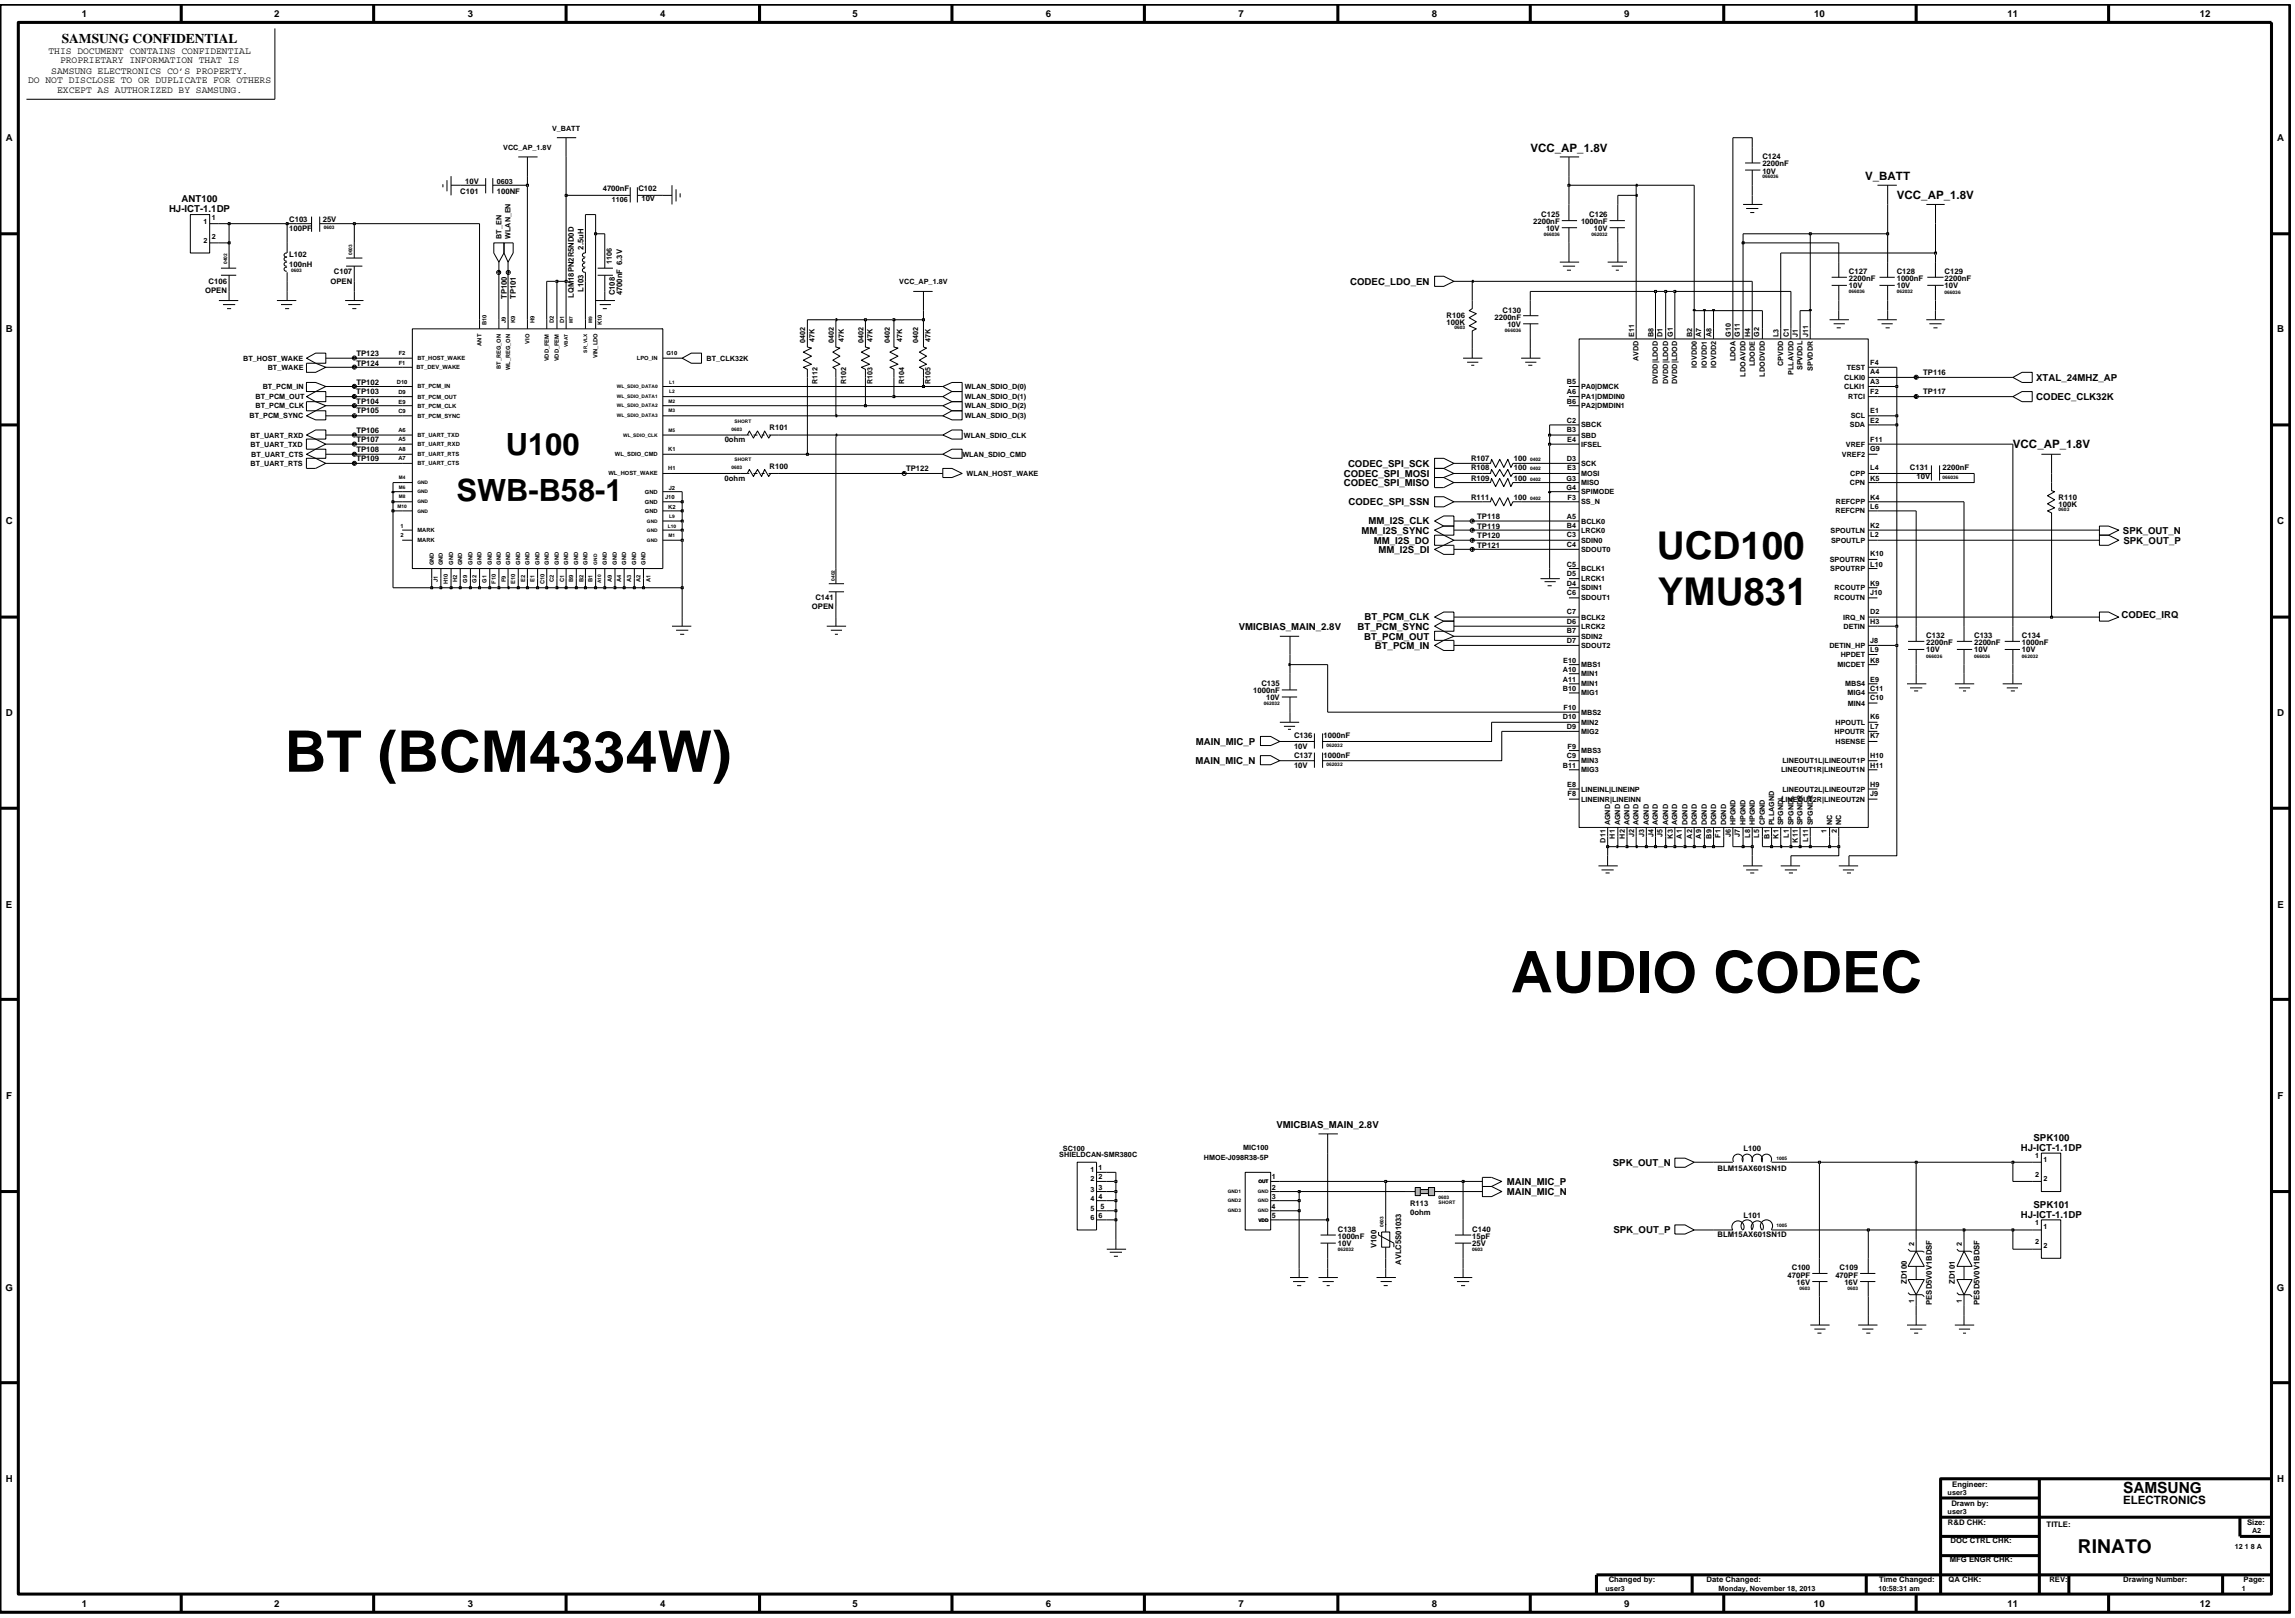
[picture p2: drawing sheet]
<svg xmlns="http://www.w3.org/2000/svg" width="192mm" height="135mm" viewBox="0 0 192 135" stroke-linecap="round" stroke-linejoin="round" font-family="sans-serif">
<defs><g id="words">
<g font-size="4.8">
<text x="23.8" y="64.5">BT (BCM4334W)</text>
<text x="126.3" y="83">AUDIO CODEC</text>
</g>
<g font-size="3.2">
<text x="138.5" y="46.8">UCD100</text>
<text x="138.6" y="50.6">YMU831</text>
</g>
<g font-size="2.6">
<text x="38.2" y="41.9">SWB-B58-1</text>
<text x="42.3" y="38.1">U100</text>
</g>
<text font-size="1.6" x="173.8" y="129.8">RINATO</text>
<text font-size="1.3" x="177.5" y="124.8">SAMSUNG</text>
<text font-size="1.1" x="5.2" y="3.6">SAMSUNG CONFIDENTIAL</text>
<g font-size="1">
<text x="128" y="12.7">VCC_AP_1.8V</text>
<text x="156" y="15.1">V_BATT</text>
<text x="158.6" y="16.7">VCC_AP_1.8V</text>
<text x="168.3" y="37.5">VCC_AP_1.8V</text>
<text x="177.5" y="125.7">ELECTRONICS</text>
</g>
<g font-size=".8">
<text x="4.1" y="4.5">THIS DOCUMENT CONTAINS CONFIDENTIAL</text>
<text x="5" y="5.3">PROPRIETARY INFORMATION THAT IS</text>
<text x="6.8" y="1.4">1</text>
<text x="22.9" y="1.4">2</text>
<text x="39.1" y="1.4">3</text>
<text x="55.2" y="1.4">4</text>
<text x="71.3" y="1.4">5</text>
<text x="87.5" y="1.4">6</text>
<text x="103.6" y="1.4">7</text>
<text x="119.7" y="1.4">8</text>
<text x="135.8" y="1.4">9</text>
<text x="151.7" y="1.4">10</text>
<text x="167.9" y="1.4">11</text>
<text x="184" y="1.4">12</text>
<text x=".5" y="11.8">A</text>
<text x="2.4" y="6.9">DO NOT DISCLOSE TO OR DUPLICATE FOR OTHERS</text>
<text x="4.3" y="6.2">SAMSUNG ELECTRONICS CO’S PROPERTY.</text>
<text x="4.8" y="7.8">EXCEPT AS AUTHORIZED BY SAMSUNG.</text>
<text x="190.4" y="11.8">A</text>
<text x="14.1" y="17.7">HJ-ICT-1.1DP</text>
<text x="15.2" y="16.9">ANT100</text>
<text x="112.9" y="23.8">CODEC_LDO_EN</text>
<text x=".5" y="27.8">B</text>
<text x="190.4" y="27.8">B</text>
<text x="170.3" y="33.4">CODEC_CLK32K</text>
<text x="170.3" y="31.8">XTAL_24MHZ_AP</text>
<text x="112.4" y="39.9">CODEC_SPI_MOSI</text>
<text x="112.4" y="40.6">CODEC_SPI_MISO</text>
<text x="112.7" y="39">CODEC_SPI_SCK</text>
<text x=".5" y="43.8">C</text>
<text x="112.8" y="42.2">CODEC_SPI_SSN</text>
<text x="113.8" y="44.6">MM_I2S_SYNC</text>
<text x="114.4" y="43.8">MM_I2S_CLK</text>
<text x="114.9" y="45.4">MM_I2S_DO</text>
<text x="115.3" y="46.2">MM_I2S_DI</text>
<text x="177.5" y="44.6">SPK_OUT_N</text>
<text x="177.6" y="45.4">SPK_OUT_P</text>
<text x="190.4" y="43.8">C</text>
<text x="103.6" y="52.6">VMICBIAS_MAIN_2.8V</text>
<text x="113.5" y="52.6">BT_PCM_SYNC</text>
<text x="114.1" y="53.5">BT_PCM_OUT</text>
<text x="114.1" y="51.9">BT_PCM_CLK</text>
<text x="177.4" y="51.7">CODEC_IRQ</text>
<text x=".5" y="59.8">D</text>
<text x="115" y="54.2">BT_PCM_IN</text>
<text x="190.4" y="59.8">D</text>
<text x="100" y="63.9">MAIN_MIC_N</text>
<text x="100" y="62.3">MAIN_MIC_P</text>
<text x=".5" y="75.9">E</text>
<text x="190.4" y="75.9">E</text>
<text x=".5" y="91.9">F</text>
<text x="106.7" y="94.3">VMICBIAS_MAIN_2.8V</text>
<text x="170" y="95.4">SPK100</text>
<text x="190.5" y="91.9">F</text>
<text x="126" y="99.1">MAIN_MIC_P</text>
<text x="126" y="99.9">MAIN_MIC_N</text>
<text x="134.9" y="97.4">SPK_OUT_N</text>
<text x="169" y="101.8">HJ-ICT-1.1DP</text>
<text x="169" y="96.2">HJ-ICT-1.1DP</text>
<text x="170" y="101">SPK101</text>
<text x=".5" y="107.9">G</text>
<text x="134.9" y="103.1">SPK_OUT_P</text>
<text x="190.4" y="107.9">G</text>
<text x=".5" y="123.9">H</text>
<text x="190.4" y="123.9">H</text>
<text x="6.8" y="134.3">1</text>
<text x="22.9" y="134.3">2</text>
<text x="39.1" y="134.3">3</text>
<text x="55.2" y="134.3">4</text>
<text x="71.3" y="134.3">5</text>
<text x="87.5" y="134.3">6</text>
<text x="103.6" y="134.3">7</text>
<text x="119.7" y="134.3">8</text>
<text x="135.8" y="134.3">9</text>
<text x="151.7" y="134.3">10</text>
<text x="167.9" y="134.3">11</text>
<text x="184" y="134.3">12</text>
</g>
<g font-size=".6">
<text x="46.2" y="11">V_BATT</text>
<text x="38.5" y="16.2">C101</text>
<text x="38.9" y="15.3">10V</text>
<text x="41.5" y="15.4">0603</text>
<text x="41.5" y="16.2">100NF</text>
<text x="42.1" y="12.6">VCC_AP_1.8V</text>
<text x="50.4" y="15.9">4700nF</text>
<text x="51.2" y="16.9">1106</text>
<text x="53.4" y="15.9">C102</text>
<text x="53.6" y="16.8">10V</text>
<text x="147.4" y="13.9">2200nF</text>
<text x="147.4" y="14.6">10V</text>
<text x="147.4" y="13.3">C124</text>
<text x="17" y="18.7">1</text>
<text x="17" y="20.3">2</text>
<text x="17.4" y="23.8">C106</text>
<text x="17.7" y="18.4">1</text>
<text x="17.7" y="20">2</text>
<text x="24.2" y="22.3">100nH</text>
<text x="24.2" y="21.5">L102</text>
<text x="24.2" y="18.5">C103</text>
<text x="24.2" y="19.3">100PF</text>
<text x="27" y="18.5">25V</text>
<text x="27.6" y="23.8">OPEN</text>
<text x="27.9" y="22.9">C107</text>
<text x="41.9" y="20" transform="rotate(-90 41.9 20)">BT_EN</text>
<text x="42.7" y="20" transform="rotate(-90 42.7 20)">WLAN_EN</text>
<text x="48.8" y="20.9" transform="rotate(-90 48.8 20.9)">2.5uH</text>
<text x="51.2" y="22.1" transform="rotate(-90 51.2 22.1)">1106</text>
<text x="75.2" y="23.7">VCC_AP_1.8V</text>
<text x="128.2" y="18.7">2200nF</text>
<text x="128.9" y="18.1">C125</text>
<text x="129.3" y="19.3">10V</text>
<text x="132.2" y="18.7">1000nF</text>
<text x="132.9" y="18.1">C126</text>
<text x="133.3" y="19.3">10V</text>
<text x="154.6" y="23.5">2200nF</text>
<text x="154.6" y="22.9">C127</text>
<text x="158.6" y="23.5">1000nF</text>
<text x="158.6" y="22.9">C128</text>
<text x="162.6" y="23.5">2200nF</text>
<text x="162.6" y="22.9">C129</text>
<text x="17.2" y="24.5">OPEN</text>
<text x="29.8" y="29.7">TP123</text>
<text x="42.4" y="25" transform="rotate(-90 42.4 25)">TP100</text>
<text x="43.1" y="25" transform="rotate(-90 43.1 25)">TP101</text>
<text x="48" y="24.9" transform="rotate(-90 48 24.9)">LQM18PN2R5ND0D</text>
<text x="48.8" y="24.4" transform="rotate(-90 48.8 24.4)">L103</text>
<text x="51.4" y="24.7" transform="rotate(-90 51.4 24.7)">C108</text>
<text x="52" y="24.7" transform="rotate(-90 52 24.7)">4700nF 6.3V</text>
<text x="67.3" y="28.7" transform="rotate(-90 67.3 28.7)">0402</text>
<text x="68.1" y="28.6" transform="rotate(-90 68.1 28.6)">47K</text>
<text x="69.7" y="28.7" transform="rotate(-90 69.7 28.7)">0402</text>
<text x="70.6" y="28.6" transform="rotate(-90 70.6 28.6)">47K</text>
<text x="72.2" y="28.7" transform="rotate(-90 72.2 28.7)">0402</text>
<text x="73" y="28.6" transform="rotate(-90 73 28.6)">47K</text>
<text x="74.4" y="28.7" transform="rotate(-90 74.4 28.7)">0402</text>
<text x="75.4" y="28.6" transform="rotate(-90 75.4 28.6)">47K</text>
<text x="76.8" y="28.7" transform="rotate(-90 76.8 28.7)">0402</text>
<text x="77.8" y="28.6" transform="rotate(-90 77.8 28.6)">47K</text>
<text x="121" y="27.2">100K</text>
<text x="121" y="26.6">R106</text>
<text x="125" y="26.7">2200nF</text>
<text x="125.7" y="26.1">C130</text>
<text x="126" y="27.3">10V</text>
<text x="136.6" y="28.2" transform="rotate(-90 136.6 28.2)">E11</text>
<text x="138.3" y="28.2" transform="rotate(-90 138.3 28.2)">B8</text>
<text x="139" y="28.2" transform="rotate(-90 139 28.2)">D1</text>
<text x="139.9" y="28.2" transform="rotate(-90 139.9 28.2)">G1</text>
<text x="141.5" y="28.2" transform="rotate(-90 141.5 28.2)">B2</text>
<text x="142.3" y="28.2" transform="rotate(-90 142.3 28.2)">A7</text>
<text x="143.1" y="28.2" transform="rotate(-90 143.1 28.2)">A8</text>
<text x="144.7" y="28.2" transform="rotate(-90 144.7 28.2)">G10</text>
<text x="145.5" y="28.2" transform="rotate(-90 145.5 28.2)">G11</text>
<text x="146.3" y="28.2" transform="rotate(-90 146.3 28.2)">H4</text>
<text x="147.1" y="28.2" transform="rotate(-90 147.1 28.2)">G2</text>
<text x="148.7" y="28.2" transform="rotate(-90 148.7 28.2)">L3</text>
<text x="149.6" y="28.2" transform="rotate(-90 149.6 28.2)">C1</text>
<text x="150.4" y="28.2" transform="rotate(-90 150.4 28.2)">J1</text>
<text x="151.2" y="28.2" transform="rotate(-90 151.2 28.2)">J11</text>
<text x="154.6" y="24.1">10V</text>
<text x="158.6" y="24.1">10V</text>
<text x="162.6" y="24.1">10V</text>
<text x="20.3" y="30.2">BT_HOST_WAKE</text>
<text x="20.9" y="35">BT_PCM_SYNC</text>
<text x="21.4" y="34.1">BT_PCM_CLK</text>
<text x="21.4" y="33.4">BT_PCM_OUT</text>
<text x="22" y="32.5">BT_PCM_IN</text>
<text x="22.4" y="30.9">BT_WAKE</text>
<text x="29.8" y="33">TP103</text>
<text x="29.8" y="33.8">TP104</text>
<text x="29.8" y="30.6">TP124</text>
<text x="29.8" y="34.6">TP105</text>
<text x="29.8" y="32.2">TP102</text>
<text x="59.1" y="30.2">BT_CLK32K</text>
<text x="64.4" y="36">R101</text>
<text x="68.4" y="32.1" transform="rotate(-90 68.4 32.1)">R112</text>
<text x="70.7" y="32.1" transform="rotate(-90 70.7 32.1)">R102</text>
<text x="73" y="32.1" transform="rotate(-90 73 32.1)">R103</text>
<text x="75.6" y="32.1" transform="rotate(-90 75.6 32.1)">R104</text>
<text x="77.8" y="32.1" transform="rotate(-90 77.8 32.1)">R105</text>
<text x="80.7" y="32.5">WLAN_SDIO_D(0)</text>
<text x="80.7" y="35">WLAN_SDIO_D(3)</text>
<text x="80.7" y="34.1">WLAN_SDIO_D(2)</text>
<text x="80.7" y="33.4">WLAN_SDIO_D(1)</text>
<text x="131" y="35.4">C2</text>
<text x="131" y="32.1">B5</text>
<text x="131" y="33.7">B6</text>
<text x="131" y="32.9">A6</text>
<text x="132.2" y="35.7">SBCK</text>
<text x="132.2" y="32.5">PA0|DMCK</text>
<text x="132.2" y="34.1">PA2|DMDIN1</text>
<text x="132.2" y="33.4">PA1|DMDIN0</text>
<text x="137" y="30.2" transform="rotate(-90 137 30.2)">AVDD</text>
<text x="138.6" y="32.1" transform="rotate(-90 138.6 32.1)">DVDD|LDOD</text>
<text x="139.5" y="32.1" transform="rotate(-90 139.5 32.1)">DVDD|LDOD</text>
<text x="140.3" y="32.1" transform="rotate(-90 140.3 32.1)">DVDD|LDOD</text>
<text x="141.9" y="30.7" transform="rotate(-90 141.9 30.7)">IOVDD0</text>
<text x="142.7" y="30.7" transform="rotate(-90 142.7 30.7)">IOVDD1</text>
<text x="143.5" y="30.7" transform="rotate(-90 143.5 30.7)">IOVDD2</text>
<text x="145.1" y="30.2" transform="rotate(-90 145.1 30.2)">LDOA</text>
<text x="146" y="31.5" transform="rotate(-90 146 31.5)">LDOAVDD</text>
<text x="146.7" y="30.6" transform="rotate(-90 146.7 30.6)">LDODE</text>
<text x="147.6" y="31.5" transform="rotate(-90 147.6 31.5)">LDODVDD</text>
<text x="149.1" y="30.6" transform="rotate(-90 149.1 30.6)">CPVDD</text>
<text x="150" y="31.3" transform="rotate(-90 150 31.3)">PLLAVDD</text>
<text x="150.7" y="30.9" transform="rotate(-90 150.7 30.9)">SPVDDL</text>
<text x="151.6" y="31" transform="rotate(-90 151.6 31)">SPVDDR</text>
<text x="154.2" y="32.5">CLKI1</text>
<text x="154.2" y="31.8">CLKI0</text>
<text x="154.4" y="30.9">TEST</text>
<text x="154.6" y="33.4">RTCI</text>
<text x="154.7" y="35.7">SDA</text>
<text x="154.8" y="35">SCL</text>
<text x="156.4" y="35.4">E2</text>
<text x="156.4" y="32.1">A3</text>
<text x="156.4" y="31.3">A4</text>
<text x="156.4" y="30.5">F4</text>
<text x="156.4" y="32.9">F2</text>
<text x="156.4" y="34.5">E1</text>
<text x="160.8" y="33">TP117</text>
<text x="160.8" y="31.4">TP116</text>
<text x="20.9" y="36.6">BT_UART_RXD</text>
<text x="20.9" y="38.9">BT_UART_RTS</text>
<text x="20.9" y="37.3">BT_UART_TXD</text>
<text x="21" y="38.2">BT_UART_CTS</text>
<text x="29.8" y="36.9">TP107</text>
<text x="29.8" y="36.2">TP106</text>
<text x="29.8" y="38.5">TP109</text>
<text x="29.8" y="37.8">TP108</text>
<text x="60.6" y="40.2">0ohm</text>
<text x="60.6" y="37">0ohm</text>
<text x="64.4" y="39.2">R100</text>
<text x="75.8" y="39.4">TP122</text>
<text x="80.5" y="38.2">WLAN_SDIO_CMD</text>
<text x="80.6" y="36.6">WLAN_SDIO_CLK</text>
<text x="80.8" y="39.8">WLAN_HOST_WAKE</text>
<text x="123" y="40.2">R109</text>
<text x="123" y="38.6">R107</text>
<text x="123" y="39.3">R108</text>
<text x="123" y="41.8">R111</text>
<text x="126.6" y="40.2">100</text>
<text x="126.6" y="39.3">100</text>
<text x="126.6" y="41.8">100</text>
<text x="126.6" y="38.6">100</text>
<text x="131" y="40.9">G4</text>
<text x="131" y="40.2">G3</text>
<text x="131" y="38.6">D3</text>
<text x="131" y="36.1">B3</text>
<text x="131.1" y="39.3">E3</text>
<text x="131.1" y="37">E4</text>
<text x="131.1" y="41.8">F3</text>
<text x="132.2" y="38.9">SCK</text>
<text x="132.2" y="36.6">SBD</text>
<text x="132.2" y="39.8">MOSI</text>
<text x="132.2" y="40.6">MISO</text>
<text x="132.2" y="41.3">SPIMODE</text>
<text x="132.2" y="37.3">IFSEL</text>
<text x="154" y="38.2">VREF2</text>
<text x="154.4" y="37.3">VREF</text>
<text x="154.7" y="40.6">CPN</text>
<text x="154.7" y="39.8">CPP</text>
<text x="156.4" y="41.8">K4</text>
<text x="156.4" y="40.2">K5</text>
<text x="156.4" y="39.3">L4</text>
<text x="156.4" y="37.7">G9</text>
<text x="156.4" y="37">F11</text>
<text x="159.7" y="39.3">C131</text>
<text x="160.3" y="40">10V</text>
<text x="162.4" y="39.3">2200nF</text>
<text x="172.1" y="41.8">R110</text>
<text x="123.5" y="43.4">TP118</text>
<text x="123.5" y="44.2">TP119</text>
<text x="123.5" y="45.8">TP121</text>
<text x="123.5" y="45">TP120</text>
<text x="131" y="44.9">C3</text>
<text x="131" y="45.8">C4</text>
<text x="131" y="47.4">C5</text>
<text x="131" y="44.1">B4</text>
<text x="131" y="43.4">A5</text>
<text x="132.2" y="45.4">SDIN0</text>
<text x="132.2" y="46.1">SDOUT0</text>
<text x="132.2" y="47.7">BCLK1</text>
<text x="132.2" y="44.5">LRCK0</text>
<text x="132.2" y="43.8">BCLK0</text>
<text x="132.2" y="42.2">SS_N</text>
<text x="153" y="47">SPOUTRN</text>
<text x="153" y="47.7">SPOUTRP</text>
<text x="153.1" y="44.5">SPOUTLN</text>
<text x="153.1" y="45.4">SPOUTLP</text>
<text x="153.5" y="42.9">REFCPN</text>
<text x="153.5" y="42.2">REFCPP</text>
<text x="156.4" y="42.5">L6</text>
<text x="156.4" y="47.4">L10</text>
<text x="156.4" y="44.1">K2</text>
<text x="156.4" y="44.9">L2</text>
<text x="156.4" y="46.5">K10</text>
<text x="172.1" y="42.4">100K</text>
<text x="67.9" y="50.9">OPEN</text>
<text x="68.2" y="50.2">C141</text>
<text x="131" y="49">D4</text>
<text x="131" y="49.7">C6</text>
<text x="131" y="51.3">C7</text>
<text x="131" y="52.9">B7</text>
<text x="131" y="48.1">D5</text>
<text x="131" y="52.2">D6</text>
<text x="131" y="53.8">D7</text>
<text x="132.2" y="49.3">SDIN1</text>
<text x="132.2" y="48.6">LRCK1</text>
<text x="132.2" y="50.2">SDOUT1</text>
<text x="132.2" y="51.8">BCLK2</text>
<text x="132.2" y="53.4">SDIN2</text>
<text x="132.2" y="52.6">LRCK2</text>
<text x="153.4" y="50.2">RCOUTN</text>
<text x="153.4" y="49.3">RCOUTP</text>
<text x="154.1" y="51.8">IRQ_N</text>
<text x="154.2" y="52.6">DETIN</text>
<text x="156.4" y="49">K9</text>
<text x="156.4" y="49.7">J10</text>
<text x="156.4" y="51.3">D2</text>
<text x="156.4" y="53.8">J8</text>
<text x="156.4" y="52.2">H3</text>
<text x="161.1" y="53.4">C132</text>
<text x="161.1" y="54">2200nF</text>
<text x="165.1" y="54">2200nF</text>
<text x="165.1" y="53.4">C133</text>
<text x="169.1" y="54">1000nF</text>
<text x="169.1" y="53.4">C134</text>
<text x="104.8" y="57.9">1000nF</text>
<text x="105.5" y="57.3">C135</text>
<text x="105.9" y="58.5">10V</text>
<text x="130.7" y="57.8">B10</text>
<text x="130.7" y="56.2">A10</text>
<text x="130.7" y="57">A11</text>
<text x="130.7" y="55.4">E10</text>
<text x="130.7" y="59.4">F10</text>
<text x="132.2" y="59.7">MBS2</text>
<text x="132.2" y="54.2">SDOUT2</text>
<text x="132.2" y="55.8">MBS1</text>
<text x="132.2" y="58.1">MIG1</text>
<text x="132.2" y="56.5">MIN1</text>
<text x="132.2" y="57.4">MIN1</text>
<text x="153" y="54.2">DETIN_HP</text>
<text x="153.7" y="55.8">MICDET</text>
<text x="153.9" y="54.9">HPDET</text>
<text x="154.3" y="57.4">MBS4</text>
<text x="154.5" y="58.1">MIG4</text>
<text x="154.5" y="59">MIN4</text>
<text x="156.4" y="55.4">K8</text>
<text x="156.4" y="58.5">C10</text>
<text x="156.4" y="57.8">C11</text>
<text x="156.4" y="54.5">L9</text>
<text x="156.4" y="57">E9</text>
<text x="161.1" y="54.5">10V</text>
<text x="165.1" y="54.5">10V</text>
<text x="169.1" y="54.5">10V</text>
<text x="108.2" y="61.7">C136</text>
<text x="108.2" y="62.6">10V</text>
<text x="108.2" y="63.3">C137</text>
<text x="108.2" y="64.2">10V</text>
<text x="110.7" y="61.7">1000nF</text>
<text x="110.7" y="63.3">1000nF</text>
<text x="130.7" y="60.1">D10</text>
<text x="130.7" y="64.2">B11</text>
<text x="131" y="63.3">C9</text>
<text x="131" y="61">D9</text>
<text x="131.1" y="65.8">E8</text>
<text x="131.1" y="62.6">F9</text>
<text x="132.2" y="63.8">MIN3</text>
<text x="132.2" y="63">MBS3</text>
<text x="132.2" y="61.4">MIG2</text>
<text x="132.2" y="60.6">MIN2</text>
<text x="132.2" y="64.6">MIG3</text>
<text x="148.9" y="64.6">LINEOUT1R|LINEOUT1N</text>
<text x="149" y="63.8">LINEOUT1L|LINEOUT1P</text>
<text x="153.4" y="61.4">HPOUTR</text>
<text x="153.5" y="62.2">HSENSE</text>
<text x="153.5" y="60.6">HPOUTL</text>
<text x="156.4" y="61">L7</text>
<text x="156.4" y="60.1">K6</text>
<text x="156.4" y="61.7">K7</text>
<text x="156.4" y="65.8">H9</text>
<text x="156.4" y="63.3">H10</text>
<text x="156.4" y="64.2">H11</text>
<text x="131.1" y="66.6">F8</text>
<text x="132.2" y="67">LINEINR|LINEINN</text>
<text x="132.2" y="66.2">LINEINL|LINEINP</text>
<text x="134.3" y="70.4" transform="rotate(-90 134.3 70.4)">D11</text>
<text x="134.6" y="69" transform="rotate(-90 134.6 69)">AGND</text>
<text x="135" y="70.1" transform="rotate(-90 135 70.1)">H1</text>
<text x="135.5" y="69" transform="rotate(-90 135.5 69)">AGND</text>
<text x="135.9" y="70.1" transform="rotate(-90 135.9 70.1)">H2</text>
<text x="136.3" y="69" transform="rotate(-90 136.3 69)">AGND</text>
<text x="136.6" y="70" transform="rotate(-90 136.6 70)">J2</text>
<text x="137" y="69" transform="rotate(-90 137 69)">AGND</text>
<text x="137.5" y="70" transform="rotate(-90 137.5 70)">J3</text>
<text x="137.9" y="69" transform="rotate(-90 137.9 69)">AGND</text>
<text x="138.3" y="70" transform="rotate(-90 138.3 70)">J4</text>
<text x="138.6" y="69" transform="rotate(-90 138.6 69)">AGND</text>
<text x="139" y="70" transform="rotate(-90 139 70)">J5</text>
<text x="139.5" y="69" transform="rotate(-90 139.5 69)">AGND</text>
<text x="139.9" y="70.1" transform="rotate(-90 139.9 70.1)">K3</text>
<text x="140.3" y="69" transform="rotate(-90 140.3 69)">AGND</text>
<text x="140.6" y="70.1" transform="rotate(-90 140.6 70.1)">A1</text>
<text x="141.1" y="69" transform="rotate(-90 141.1 69)">DGND</text>
<text x="141.5" y="70.1" transform="rotate(-90 141.5 70.1)">A2</text>
<text x="141.9" y="69" transform="rotate(-90 141.9 69)">DGND</text>
<text x="142.3" y="70.1" transform="rotate(-90 142.3 70.1)">A9</text>
<text x="142.7" y="69" transform="rotate(-90 142.7 69)">DGND</text>
<text x="143.1" y="70.1" transform="rotate(-90 143.1 70.1)">B9</text>
<text x="143.5" y="69" transform="rotate(-90 143.5 69)">DGND</text>
<text x="143.9" y="70" transform="rotate(-90 143.9 70)">F1</text>
<text x="144.3" y="69" transform="rotate(-90 144.3 69)">DGND</text>
<text x="144.7" y="70" transform="rotate(-90 144.7 70)">J6</text>
<text x="145.1" y="69" transform="rotate(-90 145.1 69)">HPGND</text>
<text x="145.5" y="70" transform="rotate(-90 145.5 70)">J7</text>
<text x="146" y="69" transform="rotate(-90 146 69)">HPGND</text>
<text x="146.3" y="70" transform="rotate(-90 146.3 70)">L8</text>
<text x="146.7" y="69" transform="rotate(-90 146.7 69)">HPGND</text>
<text x="147.1" y="70" transform="rotate(-90 147.1 70)">L5</text>
<text x="147.6" y="69" transform="rotate(-90 147.6 69)">CPGND</text>
<text x="148" y="70.1" transform="rotate(-90 148 70.1)">B1</text>
<text x="148.3" y="69" transform="rotate(-90 148.3 69)">PLLAGND</text>
<text x="148.7" y="70.1" transform="rotate(-90 148.7 70.1)">K1</text>
<text x="148.9" y="67">LINEOUT2R|LINEOUT2N</text>
<text x="149" y="66.2">LINEOUT2L|LINEOUT2P</text>
<text x="149.1" y="69" transform="rotate(-90 149.1 69)">SPGNDL</text>
<text x="149.6" y="70" transform="rotate(-90 149.6 70)">L1</text>
<text x="150" y="69" transform="rotate(-90 150 69)">SPGNDL</text>
<text x="150.4" y="70.4" transform="rotate(-90 150.4 70.4)">K11</text>
<text x="150.7" y="69" transform="rotate(-90 150.7 69)">SPGNDR</text>
<text x="151.2" y="70.4" transform="rotate(-90 151.2 70.4)">L11</text>
<text x="151.6" y="69" transform="rotate(-90 151.6 69)">SPGNDR</text>
<text x="152.7" y="69.7" transform="rotate(-90 152.7 69.7)">1</text>
<text x="153.2" y="69" transform="rotate(-90 153.2 69)">NC</text>
<text x="153.6" y="69.7" transform="rotate(-90 153.6 69.7)">2</text>
<text x="154" y="69" transform="rotate(-90 154 69)">NC</text>
<text x="156.4" y="66.6">J9</text>
<text x="88.6" y="96.7">SHIELDCAN-SMR380C</text>
<text x="88.9" y="96.2">SC100</text>
<text x="91.2" y="98">1</text>
<text x="91.2" y="98.8">2</text>
<text x="91.2" y="99.6">3</text>
<text x="91.2" y="100.4">4</text>
<text x="91.2" y="101.2">5</text>
<text x="91.2" y="102">6</text>
<text x="91.9" y="101.8">6</text>
<text x="91.9" y="97.8">1</text>
<text x="91.9" y="98.6">2</text>
<text x="91.9" y="99.4">3</text>
<text x="91.9" y="100.2">4</text>
<text x="92" y="101.1">5</text>
<text x="100.7" y="96.9">HMOE-J098R38-5P</text>
<text x="104" y="96.1">MIC100</text>
<text x="106.3" y="101.1">4</text>
<text x="106.3" y="101.8">5</text>
<text x="106.3" y="99.4">2</text>
<text x="106.3" y="100.2">3</text>
<text x="106.3" y="98.6">1</text>
<text x="117.9" y="101.6">0ohm</text>
<text x="117.9" y="100.8">R113</text>
<text x="143.6" y="97.9">BLM15AX601SN1D</text>
<text x="145.8" y="96.2">L100</text>
<text x="145.8" y="101.8">L101</text>
<text x="170.2" y="96.8">1</text>
<text x="170.2" y="98.4">2</text>
<text x="170.9" y="97.2">1</text>
<text x="170.9" y="98.8">2</text>
<text x="111.9" y="104.2">10V</text>
<text x="111.9" y="103.6">1000nF</text>
<text x="111.9" y="103">C138</text>
<text x="115.1" y="104.3" transform="rotate(-90 115.1 104.3)">V100</text>
<text x="117.2" y="105.7" transform="rotate(-90 117.2 105.7)">AVLC5S01033</text>
<text x="123.1" y="104.2">25V</text>
<text x="123.1" y="103.6">15pF</text>
<text x="123.1" y="103">C140</text>
<text x="143.6" y="103.4">BLM15AX601SN1D</text>
<text x="149.5" y="106.8">470PF</text>
<text x="149.8" y="106.2">C100</text>
<text x="150.2" y="107.4">16V</text>
<text x="153.5" y="106.8">470PF</text>
<text x="153.8" y="106.2">C109</text>
<text x="154.2" y="107.4">16V</text>
<text x="159.5" y="107.3" transform="rotate(-90 159.5 107.3)">ZD100</text>
<text x="160.1" y="104.2" transform="rotate(-90 160.1 104.2)">2</text>
<text x="163.5" y="107.3" transform="rotate(-90 163.5 107.3)">ZD101</text>
<text x="164.1" y="104.2" transform="rotate(-90 164.1 104.2)">2</text>
<text x="170.2" y="102.4">1</text>
<text x="170.2" y="104">2</text>
<text x="170.9" y="102.7">1</text>
<text x="170.9" y="104.3">2</text>
<text x="160.1" y="108.9" transform="rotate(-90 160.1 108.9)">1</text>
<text x="161.5" y="109.1" transform="rotate(-90 161.5 109.1)">PESD5V0V1BDSF</text>
<text x="164.1" y="108.9" transform="rotate(-90 164.1 108.9)">1</text>
<text x="165.5" y="109.1" transform="rotate(-90 165.5 109.1)">PESD5V0V1BDSF</text>
<text x="162.9" y="125">user3</text>
<text x="163.2" y="125.9">Drawn by:</text>
<text x="163.3" y="124.3">Engineer:</text>
<text x="162.9" y="126.6">user3</text>
<text x="162.9" y="127.5">R&amp;D CHK:</text>
<text x="163" y="130.6">MFG ENGR CHK:</text>
<text x="163.1" y="129">DOC CTRL CHK:</text>
<text x="171.1" y="127.7">TITLE:</text>
<text x="186.9" y="129.5">12 1 8 A</text>
<text x="187.9" y="127.5">Size:</text>
<text x="188.3" y="128.2">A2</text>
<text x="134.3" y="133">user3</text>
<text x="134.5" y="132.2">Changed by:</text>
<text x="142.7" y="132.2">Date Changed:</text>
<text x="143.7" y="133">Monday, November 18, 2013</text>
<text x="157.1" y="133">10:58:31 am</text>
<text x="157.1" y="132.2">Time Changed:</text>
<text x="162.9" y="132.2">QA CHK:</text>
<text x="171.4" y="132.2">REV:</text>
<text x="177.5" y="132.2">Drawing Number:</text>
<text x="187.5" y="133">1</text>
<text x="187.6" y="132.2">Page:</text>
</g>
<g font-size=".5">
<text x="33.3" y="29.7">F2</text>
<text x="40.3" y="28.9" transform="rotate(-90 40.3 28.9)">ANT</text>
<text x="40.7" y="27.2" transform="rotate(-90 40.7 27.2)">B10</text>
<text x="42.3" y="27" transform="rotate(-90 42.3 27)">J9</text>
<text x="43.1" y="27" transform="rotate(-90 43.1 27)">K9</text>
<text x="44.3" y="28.7" transform="rotate(-90 44.3 28.7)">VIO</text>
<text x="44.7" y="27" transform="rotate(-90 44.7 27)">H9</text>
<text x="46.3" y="27" transform="rotate(-90 46.3 27)">D2</text>
<text x="47.2" y="27" transform="rotate(-90 47.2 27)">D1</text>
<text x="50" y="29.9" transform="rotate(-90 50 29.9)">VIN_LDO</text>
<text x="50.3" y="27.2" transform="rotate(-90 50.3 27.2)">K10</text>
<text x="55.7" y="29.7">G10</text>
<text x="33.2" y="32.1">D10</text>
<text x="33.3" y="32.9">D9</text>
<text x="33.3" y="34.5">C9</text>
<text x="33.3" y="33.7">E9</text>
<text x="33.3" y="30.5">F1</text>
<text x="34.8" y="30.9">BT_DEV_WAKE</text>
<text x="34.9" y="30.1">BT_HOST_WAKE</text>
<text x="34.9" y="33.3">BT_PCM_OUT</text>
<text x="34.9" y="34.1">BT_PCM_CLK</text>
<text x="34.9" y="32.5">BT_PCM_IN</text>
<text x="34.9" y="34.9">BT_PCM_SYNC</text>
<text x="41.9" y="30.9" transform="rotate(-90 41.9 30.9)">BT_REG_ON</text>
<text x="42.7" y="31" transform="rotate(-90 42.7 31)">WL_REG_ON</text>
<text x="45.9" y="30.2" transform="rotate(-90 45.9 30.2)">VDD_FEM</text>
<text x="46.7" y="30.2" transform="rotate(-90 46.7 30.2)">VDD_FEM</text>
<text x="53.3" y="30.1">LPO_IN</text>
<text x="33.3" y="36.9">A5</text>
<text x="33.3" y="36.1">A6</text>
<text x="33.3" y="38.5">A7</text>
<text x="33.3" y="37.7">A8</text>
<text x="34.9" y="37.3">BT_UART_RXD</text>
<text x="34.9" y="36.5">BT_UART_TXD</text>
<text x="34.9" y="38.9">BT_UART_CTS</text>
<text x="34.9" y="38.1">BT_UART_RTS</text>
<text x="50.9" y="39.7">WL_HOST_WAKE</text>
<text x="51.4" y="38.1">WL_SDIO_CMD</text>
<text x="53.9" y="41.3">GND</text>
<text x="55.6" y="41.7">J10</text>
<text x="55.9" y="37.7">K1</text>
<text x="55.9" y="39.3">H1</text>
<text x="55.9" y="40.9">J2</text>
<text x="33.5" y="44.1">1</text>
<text x="33.5" y="44.9">2</text>
<text x="34.9" y="44.5">MARK</text>
<text x="34.9" y="45.3">MARK</text>
<text x="36.3" y="47.2" transform="rotate(-90 36.3 47.2)">GND</text>
<text x="37" y="47.2" transform="rotate(-90 37 47.2)">GND</text>
<text x="37.9" y="47.2" transform="rotate(-90 37.9 47.2)">GND</text>
<text x="38.6" y="47.2" transform="rotate(-90 38.6 47.2)">GND</text>
<text x="39.5" y="47.2" transform="rotate(-90 39.5 47.2)">GND</text>
<text x="40.3" y="47.2" transform="rotate(-90 40.3 47.2)">GND</text>
<text x="41.1" y="47.2" transform="rotate(-90 41.1 47.2)">GND</text>
<text x="41.9" y="47.2" transform="rotate(-90 41.9 47.2)">GND</text>
<text x="42.7" y="47.2" transform="rotate(-90 42.7 47.2)">GND</text>
<text x="43.5" y="47.2" transform="rotate(-90 43.5 47.2)">GND</text>
<text x="44.3" y="47.2" transform="rotate(-90 44.3 47.2)">GND</text>
<text x="45.1" y="47.2" transform="rotate(-90 45.1 47.2)">GND</text>
<text x="45.9" y="47.2" transform="rotate(-90 45.9 47.2)">GND</text>
<text x="46.7" y="47.2" transform="rotate(-90 46.7 47.2)">GND</text>
<text x="47.5" y="47.2" transform="rotate(-90 47.5 47.2)">GND</text>
<text x="48.4" y="47.2" transform="rotate(-90 48.4 47.2)">GND</text>
<text x="49.1" y="47.2" transform="rotate(-90 49.1 47.2)">GND</text>
<text x="50.7" y="47.2" transform="rotate(-90 50.7 47.2)">GND</text>
<text x="51.6" y="47.2" transform="rotate(-90 51.6 47.2)">GND</text>
<text x="52.4" y="47.2" transform="rotate(-90 52.4 47.2)">GND</text>
<text x="53.2" y="47.2" transform="rotate(-90 53.2 47.2)">GND</text>
<text x="53.9" y="42.9">GND</text>
<text x="53.9" y="42.1">GND</text>
<text x="54" y="47.2" transform="rotate(-90 54 47.2)">GND</text>
<text x="55.9" y="42.5">K2</text>
<text x="36.6" y="48.6" transform="rotate(-90 36.6 48.6)">J1</text>
<text x="37.5" y="48.8" transform="rotate(-90 37.5 48.8)">H10</text>
<text x="38.2" y="48.7" transform="rotate(-90 38.2 48.7)">H2</text>
<text x="39.1" y="48.7" transform="rotate(-90 39.1 48.7)">G9</text>
<text x="39.8" y="48.7" transform="rotate(-90 39.8 48.7)">G2</text>
<text x="40.7" y="48.7" transform="rotate(-90 40.7 48.7)">G1</text>
<text x="41.5" y="48.8" transform="rotate(-90 41.5 48.8)">F10</text>
<text x="42.3" y="48.7" transform="rotate(-90 42.3 48.7)">F9</text>
<text x="43.1" y="48.8" transform="rotate(-90 43.1 48.8)">E10</text>
<text x="43.9" y="48.7" transform="rotate(-90 43.9 48.7)">E2</text>
<text x="44.7" y="48.7" transform="rotate(-90 44.7 48.7)">E1</text>
<text x="45.5" y="48.8" transform="rotate(-90 45.5 48.8)">C10</text>
<text x="46.3" y="48.7" transform="rotate(-90 46.3 48.7)">C2</text>
<text x="47.2" y="48.7" transform="rotate(-90 47.2 48.7)">C1</text>
<text x="47.9" y="48.7" transform="rotate(-90 47.9 48.7)">B9</text>
<text x="48.8" y="48.7" transform="rotate(-90 48.8 48.7)">B2</text>
<text x="49.5" y="48.7" transform="rotate(-90 49.5 48.7)">B1</text>
<text x="51.2" y="48.7" transform="rotate(-90 51.2 48.7)">A9</text>
<text x="51.9" y="48.7" transform="rotate(-90 51.9 48.7)">A4</text>
<text x="52.8" y="48.7" transform="rotate(-90 52.8 48.7)">A3</text>
<text x="53.5" y="48.7" transform="rotate(-90 53.5 48.7)">A2</text>
<text x="54.4" y="48.7" transform="rotate(-90 54.4 48.7)">A1</text>
</g>
<g font-size=".4">
<text x="147.4" y="14.9">066036</text>
<text x="19" y="22.1" transform="rotate(-90 19 22.1)">0402</text>
<text x="24.3" y="22.8">0603</text>
<text x="27.1" y="19.1">0603</text>
<text x="29.5" y="21.3" transform="rotate(-90 29.5 21.3)">0603</text>
<text x="129.1" y="19.7">066036</text>
<text x="133.1" y="19.7">062032</text>
<text x="47.5" y="29" transform="rotate(-90 47.5 29)">VBAT</text>
<text x="47.9" y="27" transform="rotate(-90 47.9 27)">M7</text>
<text x="49.1" y="29.5" transform="rotate(-90 49.1 29.5)">SR_VLX</text>
<text x="49.5" y="27" transform="rotate(-90 49.5 27)">M9</text>
<text x="121.6" y="27.5">0603</text>
<text x="125.8" y="27.7">066036</text>
<text x="154.6" y="24.5">066036</text>
<text x="158.6" y="24.5">062032</text>
<text x="162.6" y="24.5">066036</text>
<text x="51.6" y="34.1">WL_SDIO_DATA2</text>
<text x="51.6" y="34.9">WL_SDIO_DATA3</text>
<text x="51.6" y="32.4">WL_SDIO_DATA0</text>
<text x="51.6" y="33.3">WL_SDIO_DATA1</text>
<text x="55.9" y="33.7">M2</text>
<text x="55.9" y="34.5">M3</text>
<text x="56" y="32.1">L1</text>
<text x="56" y="32.9">L2</text>
<text x="61.4" y="35.4">SHORT</text>
<text x="33.3" y="40.1">M4</text>
<text x="33.3" y="40.9">M6</text>
<text x="33.3" y="41.7">M8</text>
<text x="34.9" y="40.5">GND</text>
<text x="34.9" y="41.2">GND</text>
<text x="52.1" y="36.5">WL_SDIO_CLK</text>
<text x="55.9" y="36.1">M5</text>
<text x="61.2" y="36.1">0603</text>
<text x="61.2" y="39.2">0603</text>
<text x="61.4" y="38.6">SHORT</text>
<text x="128" y="40.2">0402</text>
<text x="128" y="39.3">0402</text>
<text x="128" y="41.8">0402</text>
<text x="128" y="38.6">0402</text>
<text x="162.4" y="40">066036</text>
<text x="33.2" y="42.5">M10</text>
<text x="34.9" y="42.8">GND</text>
<text x="34.9" y="42.1">GND</text>
<text x="49.9" y="47.2" transform="rotate(-90 49.9 47.2)">GND</text>
<text x="54.1" y="43.7">GND</text>
<text x="54.1" y="45.3">GND</text>
<text x="54.1" y="44.5">GND</text>
<text x="55.8" y="44.1">L10</text>
<text x="55.9" y="44.9">M1</text>
<text x="56" y="43.3">L9</text>
<text x="172.1" y="42.7">0603</text>
<text x="50.3" y="48.7" transform="rotate(-90 50.3 48.7)">A10</text>
<text x="69.8" y="48.5" transform="rotate(-90 69.8 48.5)">0402</text>
<text x="105.7" y="58.9">062032</text>
<text x="161.1" y="55">066036</text>
<text x="165.1" y="55">066036</text>
<text x="169.1" y="55">062032</text>
<text x="110.9" y="64">062032</text>
<text x="110.9" y="62.4">062032</text>
<text x="102.7" y="100.5">GND2</text>
<text x="102.7" y="99.7">GND1</text>
<text x="102.7" y="101.4">GND3</text>
<text x="105.2" y="99.7">GND</text>
<text x="105.2" y="100.5">GND</text>
<text x="105.2" y="101.4">GND</text>
<text x="105.2" y="98.9">OUT</text>
<text x="120.3" y="100.2">0603</text>
<text x="120.3" y="100.6">SHORT</text>
<text x="148.6" y="97">1005</text>
<text x="105.2" y="102.1">VDD</text>
<text x="111.9" y="104.6">062032</text>
<text x="115.7" y="102.6" transform="rotate(-90 115.7 102.6)">0603</text>
<text x="123.1" y="104.6">0603</text>
<text x="148.6" y="102.6">1005</text>
<text x="150.5" y="107.8">0603</text>
<text x="154.5" y="107.8">0603</text>
</g>
</g></defs>
<g fill="none" stroke="#000" stroke-width=".08">
<path d="M24.8 18.7h1.3M26.1 18.1v1.3M26.7 18.7h1.3M26.7 18.1v1.3M37 15.4v.3M37.4 15.1v.9M37.7 15.5h.8M37.7 14.7v1.6M39.3 15.5h1.3M40.6 14.9v1.3M41.2 15.5h1.3M41.2 14.9v1.3"/>
<path d="M145.8 17.1h1.6M145.9 13.6h1.3M145.9 14.2h1.3M146 17.4h1M146.4 17.8h.3M146.5 16.3v.8M146.5 12.4v1.2M146.5 14.2v1.3M157 15.5h1.6M157.8 15.5v1.6M161.1 17.1h1.5M161.9 17.1v1.6"/>
<path d="M18.5 22.4h1.3M18.5 23h1.3M19.2 21.2v1.2M19.2 23v1.4M23.2 25.1h1.6M23.5 25.5h.9M23.8 25.8h.4M24 24.4v.7M25.6 32h.8l.8 .3-.8 .4h-.8zM25.6 30.4h.8l.8 .3-.8 .4h-.8zM25.6 36.4l.8-.5h.8v.8h-.8zM28.9 25.1h1.5"/>
<path d="M29.1 25.5h1M29.5 25.8h.3M29.6 24.4v.7M33.6 30.7h.9M33.6 33.9h.9M33.6 33.2h.9M33.6 29.9h.9M33.6 32.3h.9M33.6 34.8h.9M33.6 38.7h.9M33.6 37.1h.9M33.6 36.4h.9"/>
<path d="M33.6 38h.9M34.5 27.5h20.9v20h-20.9zM40.1 26.7v.8M41.7 26.7v.8M42.1 20.3h.8v.9l-.4 .7-.4-.7zM42.5 26.7v.8M44.1 26.7v.8M45.7 26.7v.8M46.6 26.7v.8M47.3 26.7v.8M49 26.7v.8M49.8 26.7v.8"/>
<path d="M55.3 27.5h.1M55.4 33.2h.8M55.4 34.8h.8M55.4 33.9h.8M55.4 32.3h.8M55.4 29.9h.8M55.4 38h.8M55.4 39.6h.8M55.4 36.4h.8M61.9 39.6h.8M61.9 36.4h.8M62.5 39.6l.2-.4 .3 .6 .3-.6 .4 .6 .2-.6 .4 .6 .2-.2h.6"/>
<path d="M62.5 36.4l.2-.4 .3 .6 .3-.6 .4 .6 .2-.6 .4 .6 .2-.2h.6M63 39.6h.3M63 36.4h.3M63.7 39.6h.2M63.7 36.4h.2M64.3 39.6h.2M64.3 36.4h.2M72.4 28.3v.7l.3 .1-.7 .3 .7 .4-.7 .3 .7 .4-.7 .2 .4 .2v.7M76.4 24.4h1.6M77.2 24.4v1.6M77.2 28.3v.7l.3 .1-.6 .3 .6 .4-.6 .3 .6 .4-.6 .2 .3 .2v.7M78.8 36.4l.8-.5h.9v.8h-.9z"/>
<path d="M120 23.1h.7l.9 .4-.9 .4h-.7zM123.1 25.1v.7l-.2 .2 .6 .2-.6 .4 .6 .3-.6 .3 .6 .3-.4 .2v.6M127.2 29.9h1.6M127.4 26.4h1.2M127.4 27.1h1.2M127.5 30.3h1M127.8 30.5h.3M128 25.1v1.3M128 27.1v1.2M128 29.1v.8M153.2 23.2h1.2M153.2 23.9h1.2"/>
<path d="M153.8 21.9v1.3M153.8 23.9v1.2M157 26.7h1.6M157.2 23.9h1.2M157.2 23.2h1.2M157.3 27.1h1M157.7 27.4h.3M157.8 21.9v1.3M157.8 23.9v1.2M157.8 26v.7M168.3 33.2l.8-.5h.8v.9h-.8zM168.3 31.5l.8-.4h.8v.9h-.8z"/>
<path d="M170.7 38h1.6M171.6 38v1.6M33.6 41.9h.9M33.6 44.3h.9M33.6 40.3h.9M33.6 41.1h.9M33.6 42.7h.9M33.6 45.2h.9M36.1 47.5v.9M36.9 47.5v.9M37.7 47.5v.9M38.5 47.5v.9"/>
<path d="M39.3 47.5v.9M40.1 47.5v.9M41 47.5v.9M41.7 47.5v.9M42.5 47.5v.9M43.3 47.5v.9M44.1 47.5v.9M45 47.5v.9M45.7 47.5v.9M46.6 47.5v.9M47.3 47.5v.9M48.2 47.5v.9"/>
<path d="M49 47.5v.9M49.8 47.5v.9M50.6 47.5v.9M51.4 47.5v.9M52.2 47.5v.9M53 47.5v.9M53.8 47.5v.9M55.4 41.9h.8M55.4 43.6h.8M55.4 45.2h.8M55.4 41.1h.8M55.4 42.7h.8"/>
<path d="M55.4 44.3h.8M56.2 52.3h1.6M56.5 52.7h1.1M56.9 53h.3M57 51.6v.7M69.1 52.3h1.7M69.3 49.5h1.3M69.3 48.8h1.3M69.5 52.7h.9M69.8 53h.3M69.9 47.5v1.3M69.9 49.5v1.2"/>
<path d="M69.9 51.6v.7M107 53.2h1.6M107.9 53.2v1.5M107.9 59.5v.9M120 43.6l.7-.5h.9v.9h-.9zM120 52.3l.7-.4h.9v.9h-.9zM120 45.9l.7-.3h.9v.7h-.9zM120 41.5h.7l.9 .4-.9 .5h-.7zM128.8 48.4h1.6M129.2 48.6h.9M129.4 49h.4M129.6 47.5v.9"/>
<path d="M159.6 53.6h1.3M159.6 54.3h1.3M160.2 52.3v1.3M160.2 54.3v1.3M163.5 57.2h1.6M163.6 53.6h1.3M163.6 54.3h1.3M163.8 57.5h.9M164.1 57.8h.3M164.2 56.3v.9M164.2 52.3v1.3M164.2 54.3v1.3"/>
<path d="M175.6 44.7h.7l.9 .5-.9 .4h-.7zM107 60.4h1.6M107.4 60.7h.9M107.7 61h.3M108.6 63.6h1.3M109.9 62.9v1.3M110.6 63.6h1.3M110.6 62.9v1.3M148.9 72.4h1.6M149.2 72.7h1.1M149.6 73h.3M149.8 71.5v.9"/>
<path d="M117.5 99.6h.8M120 99.6h.7M124 99.2h.7l.9 .4-.9 .4h-.7zM140.1 96.8h.8l.8 .4-.8 .4h-.8zM169.9 97.2h.8M169.9 98.8h.8M170.7 96.4h1.6v3.2h-1.6zM115.1 106.8h1.6M115.3 103v.2l1.3 .7v.4M115.4 107.1h1M115.5 103h.7v1.3h-.7zM115.7 107.5h.3"/>
<path d="M115.9 102v1M115.9 104.3v.9M115.9 106v.8M151.4 110.8h1.6M151.7 111.1h1M152 111.4h.3M152.1 110v.8M155.4 110.8h1.6M155.7 111.1h1M156.1 111.4h.3M156.2 110v.8M159.6 104.4l.1 .2h1l.2 .1"/>
<path d="M159.6 108.1l.1 .1h1l.2 .2M159.6 107h1.3l-.7 1.2zM160.2 103.6v1l.7 1.3h-1.3l.6-1.3M160.2 105.9v1.1M160.2 108.2v1M163.5 110.8h1.6M163.6 104.4l.2 .2h.9l.2 .1M163.6 108.1l.2 .1h.9l.2 .2M163.6 107h1.3l-.7 1.2zM163.8 111.1h.9M164.1 111.5h.3M164.2 110v.8"/>
<path d="M164.2 105.9v1.1M164.2 103.6v1l.7 1.3h-1.3l.6-1.3M164.2 108.2v1M169.9 102.8h.8M169.9 104.4h.8M170.7 102h1.6v3.2h-1.6z"/>
<circle cx="29.6" cy="37.1" r=".17"/>
<circle cx="41.7" cy="22.8" r=".17"/>
<circle cx="42.5" cy="22.8" r=".17"/>
<circle cx="75.6" cy="39.6" r=".17"/>
<circle cx="123.1" cy="45.9" r=".17"/>
<circle cx="123.1" cy="45.2" r=".17"/>
</g>
<path d="M118.8 99.4h.6v.4h-.6z" fill="#b3b3b3"/>
<path d="M118.8 99.4h.7v.4h-.7z" fill="none" stroke="#000" stroke-width=".08"/>
<path d="M118.3 99.3h.5v.7h-.5z" fill="#b3b3b3"/>
<path d="M118.3 99.3h.5v.7h-.5z" fill="none" stroke="#000" stroke-width=".08"/>
<path d="M119.4 99.3h.6v.7h-.6z" fill="#b3b3b3"/>
<g fill="none" stroke="#000" stroke-width=".08">
<path d="M15.9 17.9h1.6v3.3h-1.6zM17.5 18.7h.8M43.3 13.1h1.7M44.1 13.1v1.6M46.6 11.5h1.6M47.3 11.5v1.6M51.4 16.3h1.3M52.7 15.7v1.2M53.3 16.3h1.4M53.3 15.7v1.2M55.4 16.3h.8M56.2 15.5v1.6"/>
<path d="M56.5 15.8v1M56.9 16.2v.3M130.4 13.1h1.7M130.6 18.4h1.3M130.6 19h1.3M131.2 17.1v1.3M131.2 19v1.3M131.2 13.1v1.6M134.6 19h1.3M134.6 18.4h1.3M135.3 17.1v1.3M135.3 19v1.3"/>
<path d="M17.5 20.3h.8M18.3 25.1h1.6M18.6 25.5h1.1M19 25.8h.3M19.2 24.4v.7M24 22.4h-.2v.1v.1l.2 .1M24 21.5h-.2v.2v.1h.2M24 21.9l-.2 .1v.1v.1h.2M24 21.2h-.2v.1v.1l.2 .1M24 20.3v.9M24 22.8v.7M25.6 38.3h.8l.8 .4-.8 .5h-.8z"/>
<path d="M25.6 36.7h.8l.8 .4-.8 .5h-.8zM25.6 33.6h.8l.8 .3-.8 .4h-.8zM25.6 29.9l.8-.4h.8v.9h-.8zM25.6 34.8l.8-.5h.8v.8h-.8zM25.6 33.2l.8-.5h.8v.9h-.8zM25.6 38l.8-.4h.8v.7h-.8zM28.9 21.6h1.4M28.9 22.2h1.4M29.6 20.3v1.3M29.6 22.2v1.3M41.3 20.3h.8v.9l-.4 .7-.4-.7zM48.9 22h-.2v.2v.1h.2"/>
<path d="M48.9 21.6h-.2v.1v.2h.2M48.9 22.4l-.2 .1v.1v.1h.2M48.9 21.2h-.2v.1v.1l.2 .1M49 20.3v.9M49 22.8v.7M49.8 25.1h1.6M50 23h1.3M50 22.4h1.3M50.1 25.5h1M50.4 25.8h.3M50.6 21.2v1.2M50.6 23v2.1"/>
<path d="M57 29.9l.8-.4h.9v.9h-.9zM67.5 28.3v.7l.4 .1-.7 .3 .7 .4-.7 .3 .7 .4-.7 .2 .3 .2v.7M69.9 28.3v.7l.3 .1-.6 .3 .6 .4-.6 .3 .6 .4-.6 .2 .3 .2v.7M74.8 28.3v.7l.3 .1-.7 .3 .7 .4-.7 .3 .7 .4-.7 .2 .4 .2v.7M78.8 38l.8-.4h.9v.7h-.9zM78.8 33.2l.8-.5h.9v.9h-.9zM78.8 34.8l.8-.5h.9v.8h-.9zM78.8 39.2h.8l.9 .4-.9 .3h-.8zM78.8 32.3l.8-.3h.9v.7h-.9zM78.8 33.9l.8-.3h.9v.7h-.9zM120 39.9h.7l.9 .4-.9 .5h-.7zM120 39.2h.7l.9 .4-.9 .3h-.7z"/>
<path d="M120 38.3h.7l.9 .4-.9 .5h-.7zM122.3 29.9h1.7M122.7 30.3h.9M123 30.5h.3M123.1 29.1v.8M124 39.6h.6l.1-.4 .4 .6 .3-.6 .3 .6 .4-.6 .2 .6 .2-.2h.7M124 38.7h.6l.1-.3 .4 .7 .3-.7 .4 .7 .3-.7 .2 .7 .2-.4h.7M130.4 21.9h1.7M130.7 22.3h1M131 22.6h.4M131.2 39.6h.8M131.2 33.2h.8"/>
<path d="M131.2 36.4h.8M131.2 32.3h.8M131.2 33.9h.8M131.2 35.5h.8M131.2 38.7h.8M131.2 37.1h.8M131.2 21.2v.7M132 28.3h24.2v40.9h-24.2zM134.4 21.9h1.7M134.8 22.2h.9M135.1 22.6h.3M135.3 21.2v.7"/>
<path d="M136.8 27.5v.8M138.4 27.5v.8M139.3 27.5v.8M140.1 27.5v.8M141.7 27.5v.8M142.5 27.5v.8M143.3 27.5v.8M144.9 27.5v.8M145.8 27.5v.8M146.5 27.5v.8M147.4 27.5v.8M148.9 27.5v.8"/>
<path d="M149.8 27.5v.8M150.5 27.5v.8M151.4 27.5v.8M153 26.7h1.6M153.3 27.1h1M153.6 27.4h.3M153.8 26v.7M156.2 37.1h.8M156.2 30.7h.8M156.2 38h.8M156.2 35.5h.8M156.2 34.8h.8"/>
<path d="M156.2 33.2h.8M156.2 32.3h.8M156.2 39.6h.8M156.2 31.5h.8M160.2 39.6h1.3M161.1 26.7h1.5M161.2 23.2h1.3M161.2 23.9h1.3M161.3 27.1h1.1M161.5 38.9v1.3M161.7 27.4h.3M161.8 26v.7"/>
<path d="M161.8 21.9v1.3M161.8 23.9v1.2M162.2 39.6h1.3M162.2 38.9v1.3M107.2 58.3h1.3M107.2 57.7h1.3M107.9 56.3v1.4M107.9 58.3v1.2M120 44.3l.7-.3h.9v.7h-.9zM120 51.6l.7-.4h.9v.7h-.9zM120 44.7h.7l.9 .5-.9 .4h-.7zM120 52.8h.7l.9 .4-.9 .3h-.7z"/>
<path d="M120 54l.7-.5h.9v.9h-.9zM124 40.3h.6l.1-.3 .4 .7 .3-.7 .3 .7 .4-.7 .2 .7 .2-.4h.7M124 41.9h.6l.1-.3 .4 .7 .3-.7 .3 .7 .4-.7 .2 .7 .2-.4h.7M131.2 41.9h.8M131.2 41.1h.8M131.2 49.1h.8M131.2 45.9h.8M131.2 54h.8M131.2 50h.8M131.2 45.2h.8M131.2 53.2h.8M131.2 57.2h.8"/>
<path d="M131.2 40.3h.8M131.2 57.9h.8M131.2 56.3h.8M131.2 48.4h.8M131.2 55.6h.8M131.2 52.3h.8M131.2 44.3h.8M131.2 59.5h.8M131.2 47.5h.8M131.2 43.6h.8M131.2 51.6h.8M156.2 47.5h.8"/>
<path d="M156.2 45.2h.8M156.2 44.3h.8M156.2 46.8h.8M156.2 57.9h.8M156.2 58.8h.8M156.2 49.1h.8M156.2 41.9h.8M156.2 50h.8M156.2 42.7h.8M156.2 55.6h.8M156.2 57.2h.8M156.2 51.6h.8"/>
<path d="M156.2 54.7h.8M156.2 54h.8M156.2 40.3h.8M156.2 52.3h.8M159.5 57.2h1.6M159.7 57.5h1M160.1 57.8h.3M160.2 56.3v.9M167.5 57.2h1.6M167.6 54.3h1.3M167.6 53.6h1.3M167.8 57.5h.9"/>
<path d="M168.1 57.8h.4M168.3 52.4v1.2M168.3 54.3v1.3M168.3 56.3v.9M171.6 40.3v.7l.2 .1-.6 .3 .6 .4-.6 .3 .6 .4-.6 .2 .4 .2v.7M175.6 44h.7l.9 .3-.9 .4h-.7zM175.6 51.2h.7l.9 .4-.9 .3h-.7zM105.4 63.2h.8l.8 .4-.8 .3h-.8zM105.4 61.6h.9l.7 .4-.7 .3h-.9zM108.6 62h1.3M109.9 61.3v1.3M110.6 62h1.3"/>
<path d="M110.6 61.3v1.3M131.2 61.1h.8M131.2 63.6h.8M131.2 60.4h.8M131.2 64.4h.8M131.2 62.7h.8M131.2 66.8h.8M131.2 66h.8M133.7 72.4h1.6M133.9 72.7h1M134.3 73h.3M134.4 71.5v.9"/>
<path d="M134.4 69.2v.7M135.3 69.2v.7M136.1 69.2v.7M136.8 69.2v.7M137.7 69.2v.7M138.4 69.2v.7M139.3 69.2v.7M140.1 69.2v.7M140.9 69.2v.7M141.7 69.2v.7M142.5 69.2v.7M143.3 69.2v.7"/>
<path d="M144.1 69.2v.7M144.9 69.2v.7M145.8 69.2v.7M145.8 72.4h1.6M146 72.7h1M146.4 73h.3M146.5 69.2v.7M146.5 71.5v.9M147.4 69.2v.7M148.1 69.2v.7M148.9 69.2v.7M149.8 69.2v.7"/>
<path d="M150.5 69.2v.7M151.4 69.2v.7M153 69.2v.7M153.8 69.2v.7M153.8 72.4h1.6M154.1 72.7h.9M154.4 73h.4M154.6 71.5v.9M156.2 66.8h.8M156.2 64.4h.8M156.2 66h.8M156.2 63.6h.8"/>
<path d="M156.2 61.1h.8M156.2 60.4h.8M156.2 62h.8M90.1 97.2h1.6v5.6h-1.6zM91.7 98.8h.8M91.7 98h.8M91.7 99.6h.8M104.1 98h2.2v4.8h-2.2zM106.3 98.8h.7M106.3 99.6h.7M110.3 94.8h1.6M111 94.8v1.6"/>
<path d="M119.5 99.3h.5v.7h-.5zM124 98.4h.7l.9 .4-.9 .4h-.7zM143.3 97.2h1.6M145 97.1a.42 .42 0 0 1 .3-.6 .42 .42 0 0 1 .4 .6M146.5 97.1a.42 .42 0 0 0-.4-.6 .42 .42 0 0 0-.3 .7M146.6 97.1a.42 .42 0 0 1 .4-.6 .42 .42 0 0 1 .3 .6M148.1 97.1a.42 .42 0 0 0-.4-.6 .42 .42 0 0 0-.3 .7M148.1 97.2h1.7M152.1 97.2v9.3M160.2 97.2v6.4M91.7 100.4h.8M91.7 102h.8"/>
<path d="M91.7 101.2h.8M92.5 104.4h1.7M92.8 104.7h1M93.1 105h.4M93.3 102v2.4M106.3 102h.7M106.3 100.4h.7M106.3 101.2h.7M107.9 106.8h1.5M108.1 107.1h1M108.5 107.5h.3M108.6 101.2v5.6"/>
<path d="M110.3 106.8h1.6M110.4 103.2h1.3M110.4 103.9h1.3M110.6 107.1h.9M110.9 107.5h.3M111 102v1.2M111 103.9v2.9M115.9 105.2v.8M121.6 106.8h1.5M121.7 103.9h1.3M121.7 103.2h1.3M121.8 107.1h1.1"/>
<path d="M122.2 107.5h.3M122.3 102v1.2M122.3 103.9v2.9M140.1 102.4h.8l.8 .4-.8 .4h-.8zM141.7 102.8h3.2a.51 .51 0 0 1 .4-.7 .51 .51 0 0 1 .5 .7M146.5 102.8a.51 .51 0 0 0-.1-.7 .51 .51 0 0 0-.7 0 .51 .51 0 0 0 0 .7M146.5 102.8a.51 .51 0 0 1 .4-.7 .51 .51 0 0 1 .5 .7M148.1 102.8a.51 .51 0 0 0-.1-.7 .51 .51 0 0 0-.7 0 .51 .51 0 0 0 .1 .7M148.1 102.8h8.1v2.4M151.5 107.1h1.3M151.5 106.5h1.3M152.1 107.1v2.9"/>
<path d="M155.5 106.5h1.3M155.5 107.1h1.3M156.2 105.2v1.3M156.2 107.1v1.3M156.2 108.4v1.6M159.5 110.8h1.6M159.7 111.1h1M160.1 111.5h.3M160.2 109.2v1.6M164.2 109.2v.8M164.2 102.8v.8M168.3 102.8v1.6h1.6"/>
<circle cx="29.6" cy="33.1" r=".17"/>
<circle cx="29.6" cy="33.9" r=".17"/>
<circle cx="29.6" cy="29.9" r=".17"/>
<circle cx="29.6" cy="36.4" r=".17"/>
<circle cx="29.6" cy="38" r=".17"/>
<circle cx="29.6" cy="30.7" r=".17"/>
<circle cx="29.6" cy="34.8" r=".17"/>
<circle cx="29.6" cy="38.7" r=".17"/>
<circle cx="29.6" cy="32.3" r=".17"/>
<circle cx="160.2" cy="31.5" r=".17"/>
<circle cx="160.2" cy="33.1" r=".17"/>
<circle cx="123.1" cy="43.6" r=".17"/>
<circle cx="123.1" cy="44.3" r=".17"/>
</g>
<path d="M156.1 102.7h.2v.2h-.2z" fill="#c2c2c2"/>
<path d="M156.1 102.7h.2v.2h-.2zM156.2 102.8h8" fill="none" stroke="#000" stroke-width=".08"/>
<path d="M164.1 102.7h.2v.2h-.2z" fill="#c2c2c2"/>
<path d="M164.1 102.7h.2v.2h-.2zM164.2 102.8h4.1" fill="none" stroke="#000" stroke-width=".08"/>
<path d="M168.2 102.7h.2v.2h-.2z" fill="#c2c2c2"/>
<path d="M92.5 102h.8M168.2 102.7h.2v.2h-.2zM168.3 102.8h1.6" fill="none" stroke="#000" stroke-width=".08"/>
<path d="M93.2 101.9h.2v.2h-.2z" fill="#c2c2c2"/>
<path d="M93.2 101.9h.2v.2h-.2zM93.3 101.2v.8M107 102h4" fill="none" stroke="#000" stroke-width=".08"/>
<path d="M110.9 101.9h.2v.2h-.2z" fill="#c2c2c2"/>
<path d="M111 96.4v5.6M115.9 98.8v3.2M122.3 98.8v3.2M92.5 101.2h.8M110.9 101.9h.2v.2h-.2z" fill="none" stroke="#000" stroke-width=".08"/>
<path d="M93.2 101.1h.2v.2h-.2z" fill="#c2c2c2"/>
<path d="M93.2 101.1h.2v.2h-.2zM93.3 100.4v.8M107 101.2h1.6" fill="none" stroke="#000" stroke-width=".08"/>
<path d="M108.5 101.1h.2v.2h-.2z" fill="#c2c2c2"/>
<path d="M92.5 100.4h.8M108.6 101.1h.1v.2h-.1zM108.6 100.4v.8" fill="none" stroke="#000" stroke-width=".08"/>
<path d="M93.2 100.3h.2v.2h-.2z" fill="#c2c2c2"/>
<path d="M93.3 99.6v.8M93.2 100.3h.2v.2h-.2zM107 100.4h1.6" fill="none" stroke="#000" stroke-width=".08"/>
<path d="M108.5 100.3h.2v.2h-.2z" fill="#c2c2c2"/>
<path d="M92.5 99.6h.8M108.6 99.6v.8M108.6 100.3h.1v.2h-.1z" fill="none" stroke="#000" stroke-width=".08"/>
<path d="M93.2 99.5h.2v.2h-.2z" fill="#c2c2c2"/>
<path d="M93.2 99.5h.2v.2h-.2zM93.3 98.8v.8M107 99.6h1.6" fill="none" stroke="#000" stroke-width=".08"/>
<path d="M108.5 99.5h.2v.2h-.2z" fill="#c2c2c2"/>
<path d="M92.5 98.8h.8M108.6 99.5h.1v.2h-.1zM108.6 99.6h8.9M120.7 99.6h3.3" fill="none" stroke="#000" stroke-width=".08"/>
<path d="M93.2 98.7h.2v.2h-.2z" fill="#c2c2c2"/>
<path d="M93.2 98.7h.2v.2h-.2zM93.3 98v.8M107 98.8h8.9" fill="none" stroke="#000" stroke-width=".08"/>
<path d="M115.8 98.7h.2v.2h-.2z" fill="#c2c2c2"/>
<path d="M115.8 98.7h.2v.2h-.2zM115.9 98.8h6.4" fill="none" stroke="#000" stroke-width=".08"/>
<path d="M122.3 98.7h.1v.2h-.1z" fill="#c2c2c2"/>
<path d="M92.5 98h.8M122.3 98.7h.1v.2h-.1zM122.3 98.8h1.7M141.7 97.2h1.6M149.8 97.2h2.3M168.3 97.2v1.6h1.6" fill="none" stroke="#000" stroke-width=".08"/>
<path d="M152.1 97.1h.1v.1h-.1z" fill="#c2c2c2"/>
<path d="M152.1 97.1h.1v.1h-.1zM152.1 97.2h8.1" fill="none" stroke="#000" stroke-width=".08"/>
<path d="M160.1 97.1h.2v.1h-.2z" fill="#c2c2c2"/>
<path d="M160.1 97.1h.2v.1h-.2zM160.2 97.2h8.1" fill="none" stroke="#000" stroke-width=".08"/>
<path d="M168.2 97.1h.2v.1h-.2z" fill="#c2c2c2"/>
<path d="M158.6 54v17.5h-4M134.4 70.8v.7M146.5 70.8v.7M153.8 70.8v.7h-4M168.2 97.1h.2v.1h-.2zM168.3 97.2h1.6" fill="none" stroke="#000" stroke-width=".08"/>
<path d="M134.3 70.7h.2v.2h-.2z" fill="#c2c2c2"/>
<path d="M134.3 70.7h.2v.2h-.2zM134.4 69.9v.9h.9" fill="none" stroke="#000" stroke-width=".08"/>
<path d="M135.2 70.7h.1v.2h-.1z" fill="#c2c2c2"/>
<path d="M135.2 70.7h.1v.2h-.1zM135.3 69.9v.9h.8" fill="none" stroke="#000" stroke-width=".08"/>
<path d="M136 70.7h.1v.2h-.1z" fill="#c2c2c2"/>
<path d="M136 70.7h.1v.2h-.1zM136.1 69.9v.9h.7" fill="none" stroke="#000" stroke-width=".08"/>
<path d="M136.8 70.7h.1v.2h-.1z" fill="#c2c2c2"/>
<path d="M136.8 70.7h.1v.2h-.1zM136.8 69.9v.9h.9" fill="none" stroke="#000" stroke-width=".08"/>
<path d="M137.6 70.7h.2v.2h-.2z" fill="#c2c2c2"/>
<path d="M137.6 70.7h.2v.2h-.2zM137.7 69.9v.9h.7" fill="none" stroke="#000" stroke-width=".08"/>
<path d="M138.3 70.7h.2v.2h-.2z" fill="#c2c2c2"/>
<path d="M138.4 70.7h.1v.2h-.1zM138.4 69.9v.9h.9" fill="none" stroke="#000" stroke-width=".08"/>
<path d="M139.2 70.7h.2v.2h-.2z" fill="#c2c2c2"/>
<path d="M139.2 70.7h.2v.2h-.2zM139.3 69.9v.9h.8" fill="none" stroke="#000" stroke-width=".08"/>
<path d="M140 70.7h.1v.2h-.1z" fill="#c2c2c2"/>
<path d="M140 70.7h.1v.2h-.1zM140.1 69.9v.9h.8" fill="none" stroke="#000" stroke-width=".08"/>
<path d="M140.8 70.7h.2v.2h-.2z" fill="#c2c2c2"/>
<path d="M140.8 70.7h.2v.2h-.2zM140.9 69.9v.9h.8" fill="none" stroke="#000" stroke-width=".08"/>
<path d="M141.6 70.7h.2v.2h-.2z" fill="#c2c2c2"/>
<path d="M141.6 70.7h.2v.2h-.2zM141.7 69.9v.9h.8" fill="none" stroke="#000" stroke-width=".08"/>
<path d="M142.4 70.7h.2v.2h-.2z" fill="#c2c2c2"/>
<path d="M142.4 70.7h.2v.2h-.2zM142.5 69.9v.9h.8" fill="none" stroke="#000" stroke-width=".08"/>
<path d="M143.2 70.7h.2v.2h-.2z" fill="#c2c2c2"/>
<path d="M143.2 70.7h.2v.2h-.2zM143.3 69.9v.9h.8v-.9M144.9 69.9v.9h.9" fill="none" stroke="#000" stroke-width=".08"/>
<path d="M145.7 70.7h.1v.2h-.1z" fill="#c2c2c2"/>
<path d="M145.7 70.7h.1v.2h-.1zM145.8 69.9v.9h.7" fill="none" stroke="#000" stroke-width=".08"/>
<path d="M146.4 70.7h.2v.2h-.2z" fill="#c2c2c2"/>
<path d="M146.4 70.7h.2v.2h-.2zM146.5 69.9v.9M147.4 69.9v.9h.7" fill="none" stroke="#000" stroke-width=".08"/>
<path d="M148.1 70.7h.1v.2h-.1z" fill="#c2c2c2"/>
<path d="M148.1 70.7h.1v.2h-.1zM148.1 69.9v.9h.8" fill="none" stroke="#000" stroke-width=".08"/>
<path d="M148.9 70.7h.1v.2h-.1z" fill="#c2c2c2"/>
<path d="M148.9 70.7h.1v.2h-.1zM148.9 69.9v.9h.9" fill="none" stroke="#000" stroke-width=".08"/>
<path d="M149.7 70.7h.1v.2h-.1z" fill="#c2c2c2"/>
<path d="M149.7 70.7h.1v.2h-.1zM149.8 69.9v.9h.7" fill="none" stroke="#000" stroke-width=".08"/>
<path d="M150.4 70.7h.2v.2h-.2z" fill="#c2c2c2"/>
<path d="M150.4 70.7h.2v.2h-.2zM150.5 69.9v.9h.9" fill="none" stroke="#000" stroke-width=".08"/>
<path d="M151.3 70.7h.2v.2h-.2z" fill="#c2c2c2"/>
<path d="M151.3 70.7h.2v.2h-.2zM151.4 69.9v.9h1.6" fill="none" stroke="#000" stroke-width=".08"/>
<path d="M152.9 70.7h.2v.2h-.2z" fill="#c2c2c2"/>
<path d="M152.9 70.7h.2v.2h-.2zM153 69.9v.9h.8" fill="none" stroke="#000" stroke-width=".08"/>
<path d="M153.7 70.7h.1v.2h-.1z" fill="#c2c2c2"/>
<path d="M107.9 55.6v.7M111 55.6v3.9h20.2M160.2 55.6v.7M164.2 55.6v.7M168.3 55.6v.7M107 63.6h1.6M107 62h1.6M131.2 61.1h-5.6v2.5h-13.7M131.2 60.4h-6.5v1.6h-12.8M153.7 70.7h.1v.2h-.1zM153.8 69.9v.9" fill="none" stroke="#000" stroke-width=".08"/>
<path d="M107.8 55.5h.1v.1h-.1z" fill="#c2c2c2"/>
<path d="M107.8 55.5h.1v.1h-.1zM107.9 54.7v.9h3.1M121.6 54h9.6M157 54h1.6" fill="none" stroke="#000" stroke-width=".08"/>
<path d="M158.5 53.9h.2v.1h-.2z" fill="#c2c2c2"/>
<path d="M121.6 52.3h9.6M121.6 53.2h9.6M157 52.3h1.6v1.7M158.5 53.9h.2v.1h-.2z" fill="none" stroke="#000" stroke-width=".08"/>
<path d="M158.5 52.3h.2v.1h-.2z" fill="#c2c2c2"/>
<path d="M158.6 35.5v16.8M168.3 37.1v15.2M57 49.1v2.5M69.9 50.7v.9M121.6 51.6h9.6M157 51.6h14.6M158.5 52.3h.2v.1h-.2zM160.2 42.7v9.6M164.2 41.9v10.4" fill="none" stroke="#000" stroke-width=".08"/>
<path d="M171.5 51.5h.1v.2h-.1z" fill="#c2c2c2"/>
<path d="M32.9 42.7v6.4h3.2M171.5 51.5h.1v.2h-.1zM171.6 43.6v8h4" fill="none" stroke="#000" stroke-width=".08"/>
<path d="M36 49.1h.2v.1h-.2z" fill="#c2c2c2"/>
<path d="M36 49.1h.2v.1h-.2zM36.1 48.4v.7h.8" fill="none" stroke="#000" stroke-width=".08"/>
<path d="M36.8 49.1h.1v.1h-.1z" fill="#c2c2c2"/>
<path d="M36.8 49.1h.2v.1h-.2zM36.9 48.4v.7h.8" fill="none" stroke="#000" stroke-width=".08"/>
<path d="M37.6 49.1h.2v.1h-.2z" fill="#c2c2c2"/>
<path d="M37.6 49.1h.2v.1h-.2zM37.7 48.4v.7h.8" fill="none" stroke="#000" stroke-width=".08"/>
<path d="M38.4 49.1h.2v.1h-.2z" fill="#c2c2c2"/>
<path d="M38.4 49.1h.2v.1h-.2zM38.5 48.4v.7h.8" fill="none" stroke="#000" stroke-width=".08"/>
<path d="M39.2 49.1h.2v.1h-.2z" fill="#c2c2c2"/>
<path d="M39.2 49.1h.2v.1h-.2zM39.3 48.4v.7h.8" fill="none" stroke="#000" stroke-width=".08"/>
<path d="M40 49.1h.2v.1h-.2z" fill="#c2c2c2"/>
<path d="M40 49.1h.2v.1h-.2zM40.1 48.4v.7h.9" fill="none" stroke="#000" stroke-width=".08"/>
<path d="M40.9 49.1h.1v.1h-.1z" fill="#c2c2c2"/>
<path d="M40.9 49.1h.1v.1h-.1zM41 48.4v.7h.7" fill="none" stroke="#000" stroke-width=".08"/>
<path d="M41.6 49.1h.2v.1h-.2z" fill="#c2c2c2"/>
<path d="M41.6 49.1h.2v.1h-.2zM41.7 48.4v.7h.8" fill="none" stroke="#000" stroke-width=".08"/>
<path d="M42.5 49.1h.1v.1h-.1z" fill="#c2c2c2"/>
<path d="M42.5 49.1h.1v.1h-.1zM42.5 48.4v.7h.8" fill="none" stroke="#000" stroke-width=".08"/>
<path d="M43.2 49.1h.2v.1h-.2z" fill="#c2c2c2"/>
<path d="M43.3 49.1h.1v.1h-.1zM43.3 48.4v.7h.8" fill="none" stroke="#000" stroke-width=".08"/>
<path d="M44 49.1h.2v.1h-.2z" fill="#c2c2c2"/>
<path d="M44 49.1h.2v.1h-.2zM44.1 48.4v.7h.9" fill="none" stroke="#000" stroke-width=".08"/>
<path d="M44.9 49.1h.1v.1h-.1z" fill="#c2c2c2"/>
<path d="M44.9 49.1h.1v.1h-.1zM45 48.4v.7h.7" fill="none" stroke="#000" stroke-width=".08"/>
<path d="M45.6 49.1h.2v.1h-.2z" fill="#c2c2c2"/>
<path d="M45.6 49.1h.2v.1h-.2zM45.7 48.4v.7h.9" fill="none" stroke="#000" stroke-width=".08"/>
<path d="M46.5 49.1h.2v.1h-.2z" fill="#c2c2c2"/>
<path d="M46.5 49.1h.2v.1h-.2zM46.6 48.4v.7h.7" fill="none" stroke="#000" stroke-width=".08"/>
<path d="M47.3 49.1h.1v.1h-.1z" fill="#c2c2c2"/>
<path d="M47.3 49.1h.1v.1h-.1zM47.3 48.4v.7h.9" fill="none" stroke="#000" stroke-width=".08"/>
<path d="M48.1 49.1h.2v.1h-.2z" fill="#c2c2c2"/>
<path d="M48.1 49.1h.2v.1h-.2zM48.2 48.4v.7h.8" fill="none" stroke="#000" stroke-width=".08"/>
<path d="M48.9 49.1h.1v.1h-.1z" fill="#c2c2c2"/>
<path d="M48.9 49.1h.1v.1h-.1zM49 48.4v.7h.8" fill="none" stroke="#000" stroke-width=".08"/>
<path d="M49.7 49.1h.2v.1h-.2z" fill="#c2c2c2"/>
<path d="M49.7 49.1h.2v.1h-.2zM49.8 48.4v.7h.8" fill="none" stroke="#000" stroke-width=".08"/>
<path d="M50.5 49.1h.2v.1h-.2z" fill="#c2c2c2"/>
<path d="M50.5 49.1h.2v.1h-.2zM50.6 48.4v.7h.8" fill="none" stroke="#000" stroke-width=".08"/>
<path d="M51.3 49.1h.2v.1h-.2z" fill="#c2c2c2"/>
<path d="M51.3 49.1h.2v.1h-.2zM51.4 48.4v.7h.8" fill="none" stroke="#000" stroke-width=".08"/>
<path d="M52.1 49.1h.2v.1h-.2z" fill="#c2c2c2"/>
<path d="M52.1 49.1h.2v.1h-.2zM52.2 48.4v.7h.8" fill="none" stroke="#000" stroke-width=".08"/>
<path d="M53 49.1h.1v.1h-.1z" fill="#c2c2c2"/>
<path d="M53 49.1h.1v.1h-.1zM53 48.4v.7h.8" fill="none" stroke="#000" stroke-width=".08"/>
<path d="M53.7 49.1h.2v.1h-.2z" fill="#c2c2c2"/>
<path d="M53.7 49.1h.2v.1h-.2zM53.8 48.4v.7h3.2" fill="none" stroke="#000" stroke-width=".08"/>
<path d="M57 49.1h.1v.1h-.1z" fill="#c2c2c2"/>
<path d="M69.9 36.4v11.1M57 49.1h.1v.1h-.1zM57 45.2v3.9M121.6 45.9h1.5M129.6 41.1v6.4" fill="none" stroke="#000" stroke-width=".08"/>
<path d="M123.1 45.8h.1v.2h-.1z" fill="#c2c2c2"/>
<path d="M56.2 45.2h.8M123.1 45.8h.1v.2h-.1zM123.1 45.9h8.1" fill="none" stroke="#000" stroke-width=".08"/>
<path d="M57 45.1h.1v.1h-.1z" fill="#c2c2c2"/>
<path d="M57 45.1h.1v.1h-.1zM57 44.3v.9M121.6 45.2h1.5" fill="none" stroke="#000" stroke-width=".08"/>
<path d="M123.1 45.1h.1v.1h-.1z" fill="#c2c2c2"/>
<path d="M56.2 44.3h.8M123.1 45.1h.1v.1h-.1zM123.1 45.2h8.1M157 45.2h18.6" fill="none" stroke="#000" stroke-width=".08"/>
<path d="M57 44.2h.1v.2h-.1z" fill="#c2c2c2"/>
<path d="M57 44.2h.1v.2h-.1zM57 43.6v.7M121.6 44.3h1.5" fill="none" stroke="#000" stroke-width=".08"/>
<path d="M123.1 44.2h.1v.2h-.1z" fill="#c2c2c2"/>
<path d="M56.2 43.6h.8M123.1 44.2h.1v.2h-.1zM123.1 44.3h8.1M157 44.3h18.6" fill="none" stroke="#000" stroke-width=".08"/>
<path d="M57 43.5h.1v.1h-.1z" fill="#c2c2c2"/>
<path d="M57 43.5h.1v.1h-.1zM57 42.7v.9M121.6 43.6h1.5" fill="none" stroke="#000" stroke-width=".08"/>
<path d="M123.1 43.5h.1v.1h-.1z" fill="#c2c2c2"/>
<path d="M123.1 43.5h.1v.1h-.1zM123.1 43.6h8.1" fill="none" stroke="#000" stroke-width=".08"/>
<path d="M32.8 42.6h.1v.2h-.1z" fill="#c2c2c2"/>
<path d="M32.8 42.6h.1v.2h-.1zM32.9 42v.7h.7M56.2 42.7h.8" fill="none" stroke="#000" stroke-width=".08"/>
<path d="M57 42.6h.1v.2h-.1z" fill="#c2c2c2"/>
<path d="M57 42.6h.1v.2h-.1zM57 42v.7M157 42.7h3.2" fill="none" stroke="#000" stroke-width=".08"/>
<path d="M32.8 41.9h.1v.1h-.1z" fill="#c2c2c2"/>
<path d="M32.8 41.9h.1v.1h-.1zM32.9 41.1v.8h.7M56.2 41.9h.8" fill="none" stroke="#000" stroke-width=".08"/>
<path d="M57 41.9h.1v.1h-.1z" fill="#c2c2c2"/>
<path d="M57 41.9h.1v.1h-.1zM57 41.1v.8M121.6 41.9h2.4M127.2 41.9h4M157 41.9h7.2" fill="none" stroke="#000" stroke-width=".08"/>
<path d="M32.8 41.1h.1v.1h-.1z" fill="#c2c2c2"/>
<path d="M32.8 41.1h.1v.1h-.1zM32.9 40.3v.8h.7M56.2 41.1h.8" fill="none" stroke="#000" stroke-width=".08"/>
<path d="M129.5 41.1h.2v.1h-.2z" fill="#c2c2c2"/>
<path d="M56.2 39.6h5.7M65.1 39.6h10.5M129.6 37.1v4h1.6M165.1 39.6v.7h-8.1M171.6 39.6v.7M32.9 40.3h.7M121.6 40.3h2.4M127.2 40.3h4M129.5 41.1h.2v.1h-.2z" fill="none" stroke="#000" stroke-width=".08"/>
<path d="M75.5 39.5h.2v.1h-.2z" fill="#c2c2c2"/>
<path d="M27.2 38.7h2.4M75.5 39.5h.2v.1h-.2zM75.6 39.6h3.2M121.6 39.6h2.4M127.2 39.6h4M157 39.6h3.2M163.5 39.6h1.6" fill="none" stroke="#000" stroke-width=".08"/>
<path d="M29.5 38.7h.2v.1h-.2z" fill="#c2c2c2"/>
<path d="M27.2 38h2.4M29.5 38.7h.2v.1h-.2zM29.6 38.7h4M121.6 38.7h2.4M127.2 38.7h4" fill="none" stroke="#000" stroke-width=".08"/>
<path d="M29.5 37.9h.2v.2h-.2z" fill="#c2c2c2"/>
<path d="M29.5 37.9h.2v.2h-.2zM29.6 38h4M56.2 38h11.3" fill="none" stroke="#000" stroke-width=".08"/>
<path d="M67.4 37.9h.2v.2h-.2z" fill="#c2c2c2"/>
<path d="M27.2 37.1h2.4M67.4 37.9h.2v.2h-.2zM67.5 31.5v6.5h11.3" fill="none" stroke="#000" stroke-width=".08"/>
<path d="M29.5 37h.2v.2h-.2z" fill="#c2c2c2"/>
<path d="M29.5 37h.2v.2h-.2zM29.6 37.1h4" fill="none" stroke="#000" stroke-width=".08"/>
<path d="M129.5 37h.2v.2h-.2z" fill="#c2c2c2"/>
<path d="M27.2 36.4h2.4M129.5 37h.2v.2h-.2zM129.6 36.4v.7h1.6M157 37.1h11.3" fill="none" stroke="#000" stroke-width=".08"/>
<path d="M29.5 36.3h.2v.2h-.2z" fill="#c2c2c2"/>
<path d="M29.5 36.3h.2v.2h-.2zM29.6 36.4h4M56.2 36.4h5.7M65.1 36.4h4.8" fill="none" stroke="#000" stroke-width=".08"/>
<path d="M69.9 36.3h.1v.2h-.1z" fill="#c2c2c2"/>
<path d="M69.9 36.3h.1v.2h-.1zM69.9 36.4h8.9" fill="none" stroke="#000" stroke-width=".08"/>
<path d="M129.5 36.3h.2v.2h-.2z" fill="#c2c2c2"/>
<path d="M129.5 36.3h.2v.2h-.2zM131.2 35.5h-1.6v.9h1.6M157 35.5h1.6" fill="none" stroke="#000" stroke-width=".08"/>
<path d="M158.5 35.4h.2v.2h-.2z" fill="#c2c2c2"/>
<path d="M27.2 34.8h2.4M158.5 35.4h.2v.2h-.2zM158.6 34.8v.7" fill="none" stroke="#000" stroke-width=".08"/>
<path d="M29.5 34.7h.2v.1h-.2z" fill="#c2c2c2"/>
<path d="M29.5 34.7h.2v.1h-.2zM29.6 34.8h4M56.2 34.8h13.7" fill="none" stroke="#000" stroke-width=".08"/>
<path d="M69.9 34.7h.1v.1h-.1z" fill="#c2c2c2"/>
<path d="M69.9 34.7h.1v.1h-.1zM69.9 31.5v3.3h8.9M157 34.8h1.6" fill="none" stroke="#000" stroke-width=".08"/>
<path d="M158.5 34.7h.2v.1h-.2z" fill="#c2c2c2"/>
<path d="M27.2 33.9h2.4M158.5 34.7h.2v.1h-.2zM158.6 32.3v2.5" fill="none" stroke="#000" stroke-width=".08"/>
<path d="M29.5 33.8h.2v.2h-.2z" fill="#c2c2c2"/>
<path d="M29.5 33.8h.2v.2h-.2zM29.6 33.9h4M56.2 33.9h16.2" fill="none" stroke="#000" stroke-width=".08"/>
<path d="M72.3 33.8h.2v.2h-.2z" fill="#c2c2c2"/>
<path d="M27.2 33.2h2.4M72.3 33.8h.2v.2h-.2zM72.4 31.6v2.3h6.4" fill="none" stroke="#000" stroke-width=".08"/>
<path d="M29.5 33.1h.2v.1h-.2z" fill="#c2c2c2"/>
<path d="M29.5 33.1h.2v.1h-.2zM29.6 33.2h4M56.2 33.2h18.6" fill="none" stroke="#000" stroke-width=".08"/>
<path d="M74.7 33.1h.1v.1h-.1z" fill="#c2c2c2"/>
<path d="M74.7 33.1h.1v.1h-.1zM74.8 31.6v1.6h4M157 33.2h3.2" fill="none" stroke="#000" stroke-width=".08"/>
<path d="M160.1 33.1h.2v.1h-.2z" fill="#c2c2c2"/>
<path d="M27.2 32.3h2.4M160.1 33.1h.2v.1h-.2zM160.2 33.2h8.1" fill="none" stroke="#000" stroke-width=".08"/>
<path d="M29.5 32.2h.2v.2h-.2z" fill="#c2c2c2"/>
<path d="M29.5 32.2h.2v.2h-.2zM29.6 32.3h4M56.2 32.3h21" fill="none" stroke="#000" stroke-width=".08"/>
<path d="M77.1 32.2h.2v.2h-.2z" fill="#c2c2c2"/>
<path d="M77.1 32.2h.2v.2h-.2zM77.2 31.6v.7h1.6M157 32.3h1.6" fill="none" stroke="#000" stroke-width=".08"/>
<path d="M158.5 32.2h.2v.2h-.2z" fill="#c2c2c2"/>
<path d="M157 31.6h3.2M158.5 32.2h.2v.2h-.2zM158.6 30.7v1.6" fill="none" stroke="#000" stroke-width=".08"/>
<path d="M160.1 31.5h.2v.1h-.2z" fill="#c2c2c2"/>
<path d="M27.2 30.7h2.4M160.1 31.5h.2v.1h-.2zM160.2 31.6h8.1" fill="none" stroke="#000" stroke-width=".08"/>
<path d="M29.5 30.6h.2v.2h-.2z" fill="#c2c2c2"/>
<path d="M27.2 29.9h2.4M29.5 30.6h.2v.2h-.2zM29.6 30.7h4M157 30.7h1.6" fill="none" stroke="#000" stroke-width=".08"/>
<path d="M29.5 29.9h.2v.1h-.2z" fill="#c2c2c2"/>
<g fill="none" stroke="#000" stroke-width=".08">
<path d="M40.1 18.7v8M44.1 15.5v11.2M49.8 19.5v7.2M136.8 16.3v11.2M144.9 11.5v16M29.5 29.9h.2v.1h-.2zM29.6 29.9h4M41.7 22.8v3.9M42.5 22.8v3.9M45.7 23.5v3.2M46.6 23.5v3.2M47.3 23.5v3.2"/>
<path d="M49 23.5v3.2M56.2 29.9h.8M67.5 26.7h2.4v1.6M67.5 26.7v1.6M72.4 26.7v1.6M74.8 26.7v1.6M77.2 26.7v1.6M123.1 28.3v.8M128 28.3v.8M138.4 24.4v3.1M139.3 24.4v3.1M140.1 24.4v3.1"/>
<path d="M141.7 26v1.5M142.5 26v1.5M143.3 26v1.5M145.8 20.3v7.2M146.5 23.5v4M147.4 26v1.5M148.9 21.2v6.3M149.8 24.4v3.1M150.5 26v1.5M151.4 26v1.5"/>
</g>
<path d="M69.9 26.6h.1v.2h-.1z" fill="#c2c2c2"/>
<path d="M69.9 26.6h.1v.2h-.1zM69.9 26.7h2.5" fill="none" stroke="#000" stroke-width=".08"/>
<path d="M72.3 26.6h.2v.2h-.2z" fill="#c2c2c2"/>
<path d="M72.3 26.6h.2v.2h-.2zM72.4 26.7h2.4" fill="none" stroke="#000" stroke-width=".08"/>
<path d="M74.7 26.6h.1v.2h-.1z" fill="#c2c2c2"/>
<path d="M74.7 26.6h.1v.2h-.1zM74.8 26.7h2.4" fill="none" stroke="#000" stroke-width=".08"/>
<path d="M77.1 26.6h.2v.2h-.2z" fill="#c2c2c2"/>
<path d="M77.1 26.6h.2v.2h-.2zM77.2 26v.7" fill="none" stroke="#000" stroke-width=".08"/>
<path d="M141.6 25.9h.2v.1h-.2z" fill="#c2c2c2"/>
<path d="M141.7 15.5v10.5h.8M141.6 25.9h.2v.1h-.2z" fill="none" stroke="#000" stroke-width=".08"/>
<path d="M142.4 25.9h.2v.1h-.2z" fill="#c2c2c2"/>
<path d="M142.4 25.9h.2v.1h-.2zM142.5 26h.8" fill="none" stroke="#000" stroke-width=".08"/>
<path d="M143.2 25.9h.2v.1h-.2z" fill="#c2c2c2"/>
<path d="M143.2 25.9h.2v.1h-.2zM143.3 26h4.1M150.5 26h.9" fill="none" stroke="#000" stroke-width=".08"/>
<path d="M151.3 25.9h.2v.1h-.2z" fill="#c2c2c2"/>
<path d="M151.4 19.5v6.5M24 23.5v.9M29.6 23.5v.9M123.1 23.5v1.6M138.4 24.4h-10.4v.7M151.3 25.9h.2v.1h-.2zM153.8 25.1v.9M157.8 25.1v.9M161.8 25.1v.9" fill="none" stroke="#000" stroke-width=".08"/>
<path d="M138.3 24.3h.2v.1h-.2z" fill="#c2c2c2"/>
<path d="M138.4 24.3h.1v.1h-.1zM138.4 24.4h.9" fill="none" stroke="#000" stroke-width=".08"/>
<path d="M139.2 24.3h.2v.1h-.2z" fill="#c2c2c2"/>
<path d="M139.2 24.3h.2v.1h-.2zM139.3 24.4h.8" fill="none" stroke="#000" stroke-width=".08"/>
<path d="M140 24.3h.1v.1h-.1z" fill="#c2c2c2"/>
<path d="M45.7 23.5h.9M140 24.3h.1v.1h-.1zM140.1 24.4h9.7" fill="none" stroke="#000" stroke-width=".08"/>
<path d="M46.5 23.4h.2v.2h-.2z" fill="#c2c2c2"/>
<path d="M46.5 23.4h.2v.2h-.2zM46.6 23.5h.7" fill="none" stroke="#000" stroke-width=".08"/>
<path d="M47.3 23.4h.1v.2h-.1z" fill="#c2c2c2"/>
<path d="M47.3 16.3v7.2M47.3 23.4h.1v.2h-.1zM121.6 23.5h1.5" fill="none" stroke="#000" stroke-width=".08"/>
<path d="M123.1 23.4h.1v.2h-.1z" fill="#c2c2c2"/>
<path d="M123.1 23.4h.1v.2h-.1zM123.1 23.5h23.4" fill="none" stroke="#000" stroke-width=".08"/>
<path d="M41.6 22.7h.2v.1h-.2z" fill="#c2c2c2"/>
<path d="M41.6 22.7h.2v.1h-.2zM41.7 21.9v.9" fill="none" stroke="#000" stroke-width=".08"/>
<path d="M42.5 22.7h.1v.1h-.1z" fill="#c2c2c2"/>
<path d="M50.6 19.5v1.7M157.8 19.5v2.4M19.2 20.3v.9M42.5 22.7h.1v.1h-.1zM42.5 21.9v.9M131.2 20.3v.9M135.3 20.3v.9M148.9 21.2h12.9v.7M153.8 20.3v1.6" fill="none" stroke="#000" stroke-width=".08"/>
<path d="M161.8 21.1h.1v.1h-.1z" fill="#c2c2c2"/>
<path d="M161.8 18.7v2.5M18.3 20.3h.9M161.8 21.1h.1v.1h-.1z" fill="none" stroke="#000" stroke-width=".08"/>
<path d="M19.1 20.2h.1v.2h-.1z" fill="#c2c2c2"/>
<path d="M19.2 18.7v1.6M24 18.7v1.6M29.6 18.7v1.6M49 17.9v2.4M19.1 20.2h.1v.2h-.1z" fill="none" stroke="#000" stroke-width=".08"/>
<path d="M145.7 20.2h.1v.2h-.1z" fill="#c2c2c2"/>
<path d="M145.8 19.5v.8h8M145.7 20.2h.1v.2h-.1z" fill="none" stroke="#000" stroke-width=".08"/>
<path d="M49.7 19.5h.2v.1h-.2z" fill="#c2c2c2"/>
<path d="M49.7 19.5h.2v.1h-.2zM49.8 17.9v1.6h.8M145.8 19.5h5.6" fill="none" stroke="#000" stroke-width=".08"/>
<path d="M151.3 19.5h.2v.1h-.2z" fill="#c2c2c2"/>
<path d="M151.3 19.5h.2v.1h-.2zM151.4 19.5h6.4" fill="none" stroke="#000" stroke-width=".08"/>
<path d="M157.8 19.5h.1v.1h-.1z" fill="#c2c2c2"/>
<path d="M18.3 18.7h.9M157.8 19.5h.1v.1h-.1zM157.8 17.1v2.4" fill="none" stroke="#000" stroke-width=".08"/>
<path d="M19.1 18.6h.1v.2h-.1z" fill="#c2c2c2"/>
<path d="M19.1 18.6h.1v.2h-.1zM19.2 18.7h4.8" fill="none" stroke="#000" stroke-width=".08"/>
<path d="M23.9 18.6h.2v.2h-.2z" fill="#c2c2c2"/>
<path d="M23.9 18.6h.2v.2h-.2zM24 18.7h.8M28 18.7h1.6" fill="none" stroke="#000" stroke-width=".08"/>
<path d="M29.5 18.6h.2v.2h-.2z" fill="#c2c2c2"/>
<path d="M29.5 18.6h.2v.2h-.2zM29.6 18.7h10.5M49 17.9h.8M131.2 15.5v1.6M135.3 16.3v.8" fill="none" stroke="#000" stroke-width=".08"/>
<path d="M47.3 16.2h.1v.2h-.1z" fill="#c2c2c2"/>
<path d="M47.3 16.2h.1v.2h-.1zM47.3 13.1v3.2h4.1M54.7 16.3h.7M135.3 16.3h1.5" fill="none" stroke="#000" stroke-width=".08"/>
<path d="M136.8 16.2h.1v.2h-.1z" fill="#c2c2c2"/>
<path d="M38.5 15.5h.8M42.5 15.5h1.6M136.8 16.2h.1v.2h-.1zM136.8 15.5v.8M146.5 15.5v.8" fill="none" stroke="#000" stroke-width=".08"/>
<path d="M44 15.4h.2v.2h-.2z" fill="#c2c2c2"/>
<path d="M44 15.4h.2v.2h-.2zM44.1 14.7v.8" fill="none" stroke="#000" stroke-width=".08"/>
<path d="M131.1 15.4h.2v.2h-.2z" fill="#c2c2c2"/>
<path d="M131.1 15.4h.2v.2h-.2zM131.2 14.7v.8h5.6" fill="none" stroke="#000" stroke-width=".08"/>
<path d="M136.8 15.4h.1v.2h-.1z" fill="#c2c2c2"/>
<path d="M23 2.4v5.9h-20.8M136.8 15.4h.1v.2h-.1zM136.8 15.5h4.9M144.9 11.5h1.6v.9" fill="none" stroke="#000" stroke-width=".08"/>
<g fill="none" stroke="#000" stroke-width=".25">
<path d="M0 .4h191.5v134.4h-191.5zM0 19.5h1.5M1.5 1.9h188.4v131.4h-188.4zM15.2 .4v1.5M31.2 .4v1.5M47.3 .4v1.5M63.5 .4v1.5M79.6 .4v1.5M95.7 .4v1.5M111.9 .4v1.5M128 .4v1.5M144.1 .4v1.5"/>
<path d="M160.2 .4v1.5M176.3 .4v1.5M189.9 19.5h1.6M0 35.5h1.5M189.9 35.5h1.6M0 51.6h1.5M189.9 51.6h1.6M0 67.6h1.5M189.9 67.6h1.6M0 83.5h1.5M0 99.6h1.5M189.9 83.5h1.6"/>
<path d="M189.9 99.6h1.6M0 115.6h1.5M189.9 115.6h1.6M15.2 133.3v1.5M31.2 133.3v1.5M47.3 133.3v1.5M63.5 133.3v1.5M79.6 133.3v1.5M95.7 133.3v1.5M111.9 133.3v1.5M128 133.3v1.5M141.5 131.7v1.6"/>
<path d="M144.1 133.3v1.5M156.1 131.7v1.6M160.2 133.3v1.5M162.3 125.2h8.2M162.3 128.4h8.2M162.3 126.8h27.6M162.3 130h8.2M170.5 123.6v9.7M173 131.7v1.6M176.3 133.3v1.5M185.9 131.7v1.6M187.3 126.8v1.6h2.6"/>
<path d="M189.9 131.7h-56.4v1.6M189.9 123.6h-27.6v9.7"/>
</g>
<use href="#words"/>
</svg>
